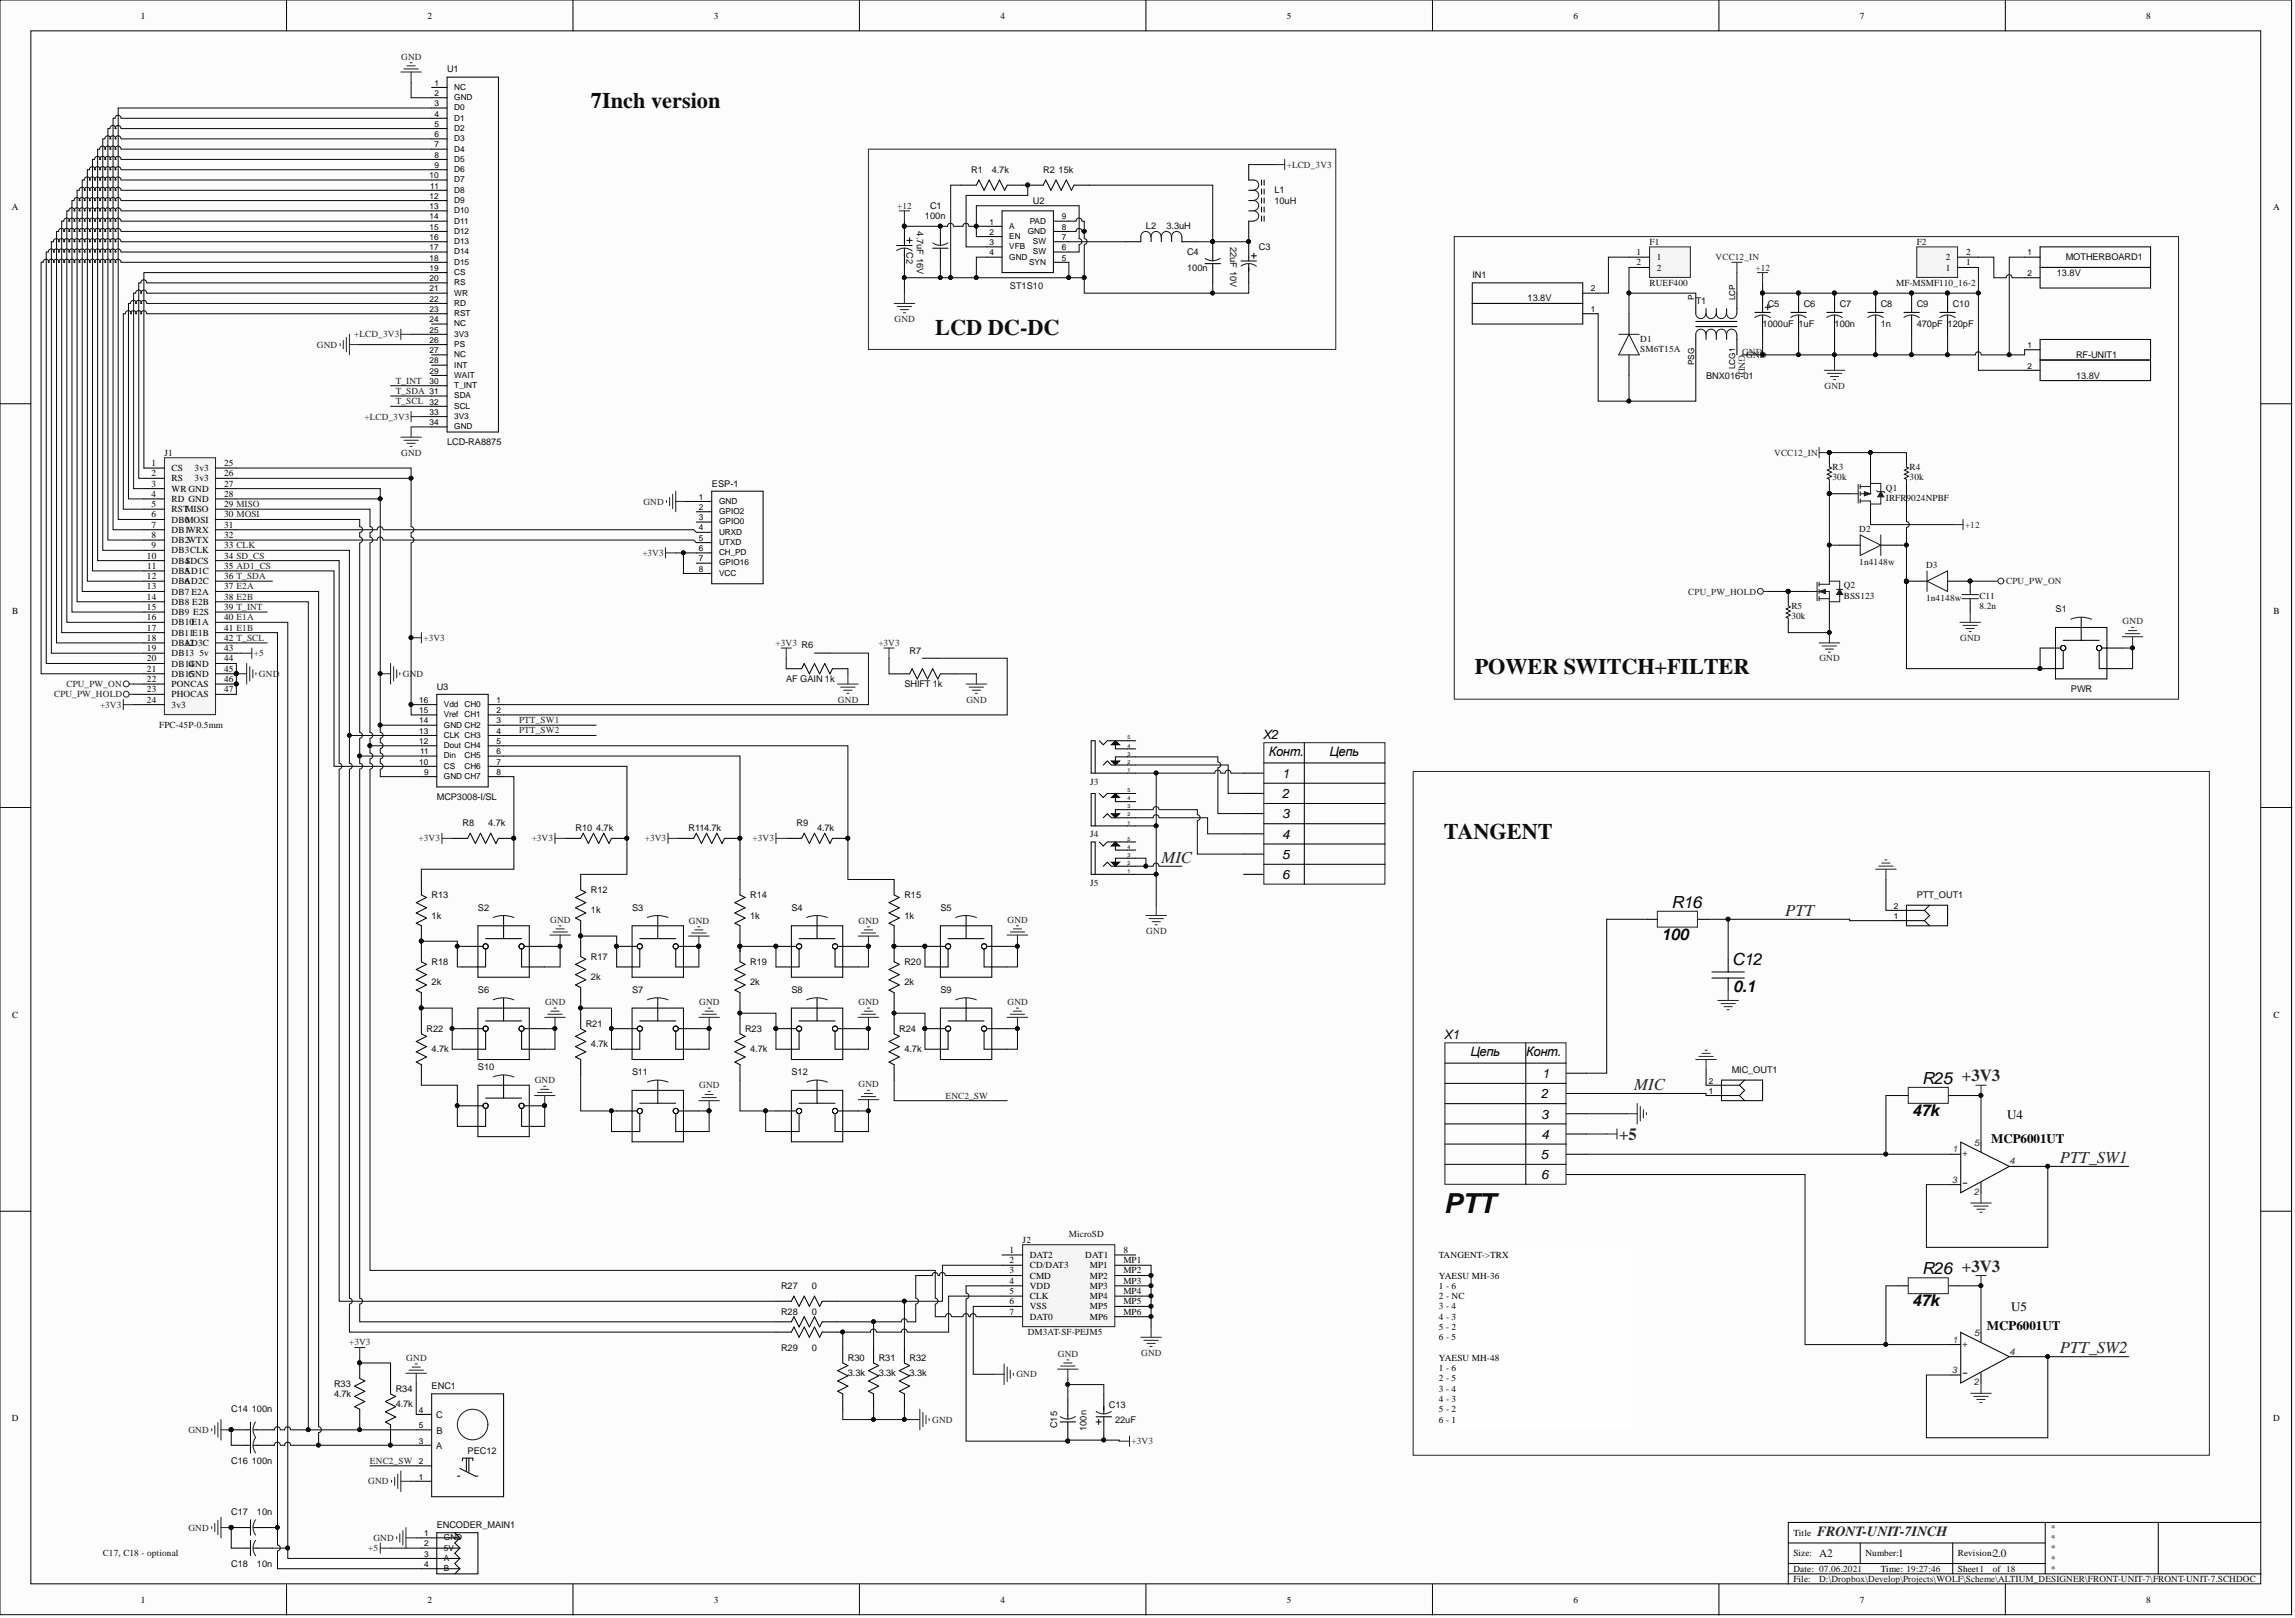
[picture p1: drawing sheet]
<svg xmlns="http://www.w3.org/2000/svg" width="566mm" height="399mm" viewBox="0 0 566 399" stroke-linecap="round" stroke-linejoin="round" font-family="sans-serif">
<defs><g id="words">
<text font-size="6.8" x="356.3" y="299.1">PTT</text>
<g font-size="5.5" fill="#0e0e0e">
<text x="145.8" y="26.7">7Inch version</text>
<text x="230.7" y="82.5">LCD DC-DC</text>
<text x="363.9" y="166.2">POWER SWITCH+FILTER</text>
<text x="356.3" y="206.8">TANGENT</text>
</g>
<g font-size="4.1" fill="#262626">
<text x="286.5" y="212.7">MIC</text>
<text x="440.4" y="225.8">PTT</text>
<text x="403.2" y="268.8">MIC</text>
<text x="399.4" y="281.1">+5</text>
<text x="508.2" y="286.7">PTT_SW1</text>
<text x="508.2" y="333.7">PTT_SW2</text>
</g>
<g font-size="4.1">
<text x="412.4" y="223.9">R16</text>
<text x="427.4" y="237.9">C12</text>
<text x="474.3" y="267.3">R25 +3V3</text>
<text x="474.3" y="314.3">R26 +3V3</text>
</g>
<g font-size="4.1" fill="#0e0e0e">
<text x="484.2" y="292.7">-</text>
<text x="484.2" y="339.7">-</text>
</g>
<g font-size="4">
<text x="409.9" y="231.8">100</text>
<text x="427.6" y="244.7">0.1</text>
<text x="471.8" y="275.2">47k</text>
<text x="471.8" y="322.2">47k</text>
</g>
<text font-size="3.5" fill="#262626" x="448.3" y="378.7">FRONT-UNIT-7INCH</text>
<g font-size="3.2">
<text x="311.6" y="182.3">X2</text>
<text x="313" y="186.3">Конт.</text>
<text x="316.3" y="191.8">1</text>
<text x="328" y="186.3">Цепь</text>
<text x="316.3" y="196.8">2</text>
<text x="316.3" y="201.8">3</text>
<text x="316.3" y="206.8">4</text>
<text x="316.3" y="211.8">5</text>
<text x="316.3" y="216.8">6</text>
<text x="356.2" y="256.3">X1</text>
<text x="362.8" y="260.3">Цепь</text>
<text x="376.6" y="260.3">Конт.</text>
<text x="380.5" y="265.8">1</text>
<text x="380.2" y="270.8">2</text>
<text x="380.2" y="275.8">3</text>
<text x="495.2" y="276">U4</text>
<text x="380.3" y="280.8">4</text>
<text x="491.2" y="281.9">MCP6001UT</text>
<text x="380.1" y="285.8">5</text>
<text x="380.2" y="290.8">6</text>
<text x="496.2" y="323.2">U5</text>
<text x="490.2" y="327.9">MCP6001UT</text>
</g>
<g font-size="2.8" fill="#0e0e0e">
<text x="448.8" y="384">A2</text>
<text x="468.3" y="384">1</text>
<text x="491.7" y="384">2.0</text>
</g>
<g font-size="2.3">
<text x="34.7" y="4.6">1</text>
<text x="105.5" y="4.6">2</text>
<text x="176.1" y="4.6">3</text>
<text x="246.8" y="4.6">4</text>
<text x="317.5" y="4.6">5</text>
<text x="388.2" y="4.6">6</text>
<text x="458.9" y="4.6">7</text>
<text x="529.5" y="4.6">8</text>
<text x="3" y="51.8">A</text>
<text x="560.8" y="51.8">A</text>
<text x="403.8" y="62.9">1</text>
<text x="403.8" y="65.4">2</text>
<text x="408.7" y="64.2">1</text>
<text x="480.1" y="64.2">2</text>
<text x="485.1" y="65.4">1</text>
<text x="485.1" y="62.9">2</text>
<text x="408.7" y="66.7">2</text>
<text x="480.1" y="66.7">1</text>
<text x="37.4" y="114.9">1</text>
<text x="37.4" y="117.4">2</text>
<text x="37.4" y="120">3</text>
<text x="42.3" y="116.2">CS</text>
<text x="42.3" y="118.7">RS</text>
<text x="48" y="116.2">3v3</text>
<text x="48" y="118.7">3v3</text>
<text x="55.3" y="114.9">25</text>
<text x="55.3" y="117.4">26</text>
<text x="55.3" y="120">27</text>
<text x="37.4" y="122.5">4</text>
<text x="37.4" y="125.1">5</text>
<text x="42.3" y="121.3">WR GND</text>
<text x="42.3" y="123.8">RD GND</text>
<text x="55.3" y="122.5">28</text>
<text x="55.3" y="125.1">29 MISO</text>
<text x="37.4" y="127.6">6</text>
<text x="37.4" y="130.1">7</text>
<text x="42.3" y="126.3">RSTMISO</text>
<text x="42.3" y="128.9">DB0MOSI</text>
<text x="42.3" y="131.4">DB1WRX</text>
<text x="55.3" y="127.6">30 MOSI</text>
<text x="55.3" y="130.1">31</text>
<text x="36.3" y="137.7">10</text>
<text x="37.4" y="132.7">8</text>
<text x="37.4" y="135.2">9</text>
<text x="42.3" y="133.9">DB2WTX</text>
<text x="42.3" y="136.5">DB3CLK</text>
<text x="55.3" y="132.7">32</text>
<text x="55.3" y="135.2">33 CLK</text>
<text x="55.3" y="137.7">34 SD_CS</text>
<text x="36.3" y="142.8">12</text>
<text x="36.3" y="140.3">11</text>
<text x="42.3" y="139">DB4SDCS</text>
<text x="42.3" y="141.5">DB5</text>
<text x="45.5" y="141.5">AD1C</text>
<text x="55.3" y="140.3">35 AD1_CS</text>
<text x="55.3" y="142.8">36 T_SDA</text>
<text x="36.3" y="145.3">13</text>
<text x="36.3" y="147.9">14</text>
<text x="42.3" y="144.1">DB6</text>
<text x="42.3" y="146.6">DB7 E2A</text>
<text x="42.3" y="149.2">DB8 E2B</text>
<text x="45.5" y="144.1">AD2C</text>
<text x="55.3" y="145.3">37 E2A</text>
<text x="55.3" y="147.9">38 E2B</text>
<text x="3" y="151.4">B</text>
<text x="36.3" y="150.4">15</text>
<text x="36.3" y="153">16</text>
<text x="36.3" y="155.5">17</text>
<text x="42.3" y="151.7">DB9 E2S</text>
<text x="42.3" y="154.2">DB10E1A</text>
<text x="55.3" y="150.4">39 T_INT</text>
<text x="55.3" y="153">40 E1A</text>
<text x="55.3" y="155.5">41 E1B</text>
<text x="560.9" y="151.4">B</text>
<text x="36.3" y="158">18</text>
<text x="36.3" y="160.6">19</text>
<text x="42.3" y="156.8">DB11E1B</text>
<text x="42.3" y="159.3">DB12</text>
<text x="42.3" y="161.8">DB13</text>
<text x="45.5" y="159.3">AD3C</text>
<text x="49.2" y="161.8">5v</text>
<text x="55.3" y="158">42 T_SCL</text>
<text x="55.3" y="160.6">43</text>
<text x="36.3" y="163.1">20</text>
<text x="36.3" y="165.6">21</text>
<text x="42.3" y="164.4">DB1GND</text>
<text x="42.3" y="166.9">DB1GND</text>
<text x="46.7" y="164.4">4</text>
<text x="46.7" y="166.9">5</text>
<text x="55.3" y="163.1">44</text>
<text x="55.3" y="165.6">45</text>
<text x="36.3" y="168.2">22</text>
<text x="36.3" y="170.7">23</text>
<text x="36.3" y="173.3">24</text>
<text x="42.3" y="169.4">PONCAS</text>
<text x="42.3" y="172">PHOCAS</text>
<text x="55.3" y="168.2">46</text>
<text x="55.3" y="170.7">47</text>
<text x="42.3" y="174.5">3v3</text>
<text x="3" y="251">C</text>
<text x="560.9" y="251">C</text>
<text x="249.1" y="309">1</text>
<text x="249.1" y="311.5">2</text>
<text x="254.1" y="310.2">DAT2</text>
<text x="267.8" y="310.2">DAT1</text>
<text x="277.1" y="309">8</text>
<text x="277.1" y="311.5">MP1</text>
<text x="355" y="310.2">TANGENT-&gt;TRX</text>
<text x="249.1" y="314">3</text>
<text x="249.1" y="316.6">4</text>
<text x="254.1" y="312.8">CD/DAT3</text>
<text x="254.1" y="315.3">CMD</text>
<text x="254.1" y="317.8">VDD</text>
<text x="268.9" y="312.8">MP1</text>
<text x="268.9" y="315.3">MP2</text>
<text x="268.9" y="317.8">MP3</text>
<text x="277.1" y="314">MP2</text>
<text x="277.1" y="316.6">MP3</text>
<text x="355" y="315.3">YAESU MH-36</text>
<text x="355" y="317.8">1 - 6</text>
<text x="249.1" y="319.1">5</text>
<text x="249.1" y="321.6">6</text>
<text x="254.1" y="320.4">CLK</text>
<text x="254.1" y="322.9">VSS</text>
<text x="268.9" y="320.4">MP4</text>
<text x="268.9" y="322.9">MP5</text>
<text x="277.1" y="319.1">MP4</text>
<text x="277.1" y="321.6">MP5</text>
<text x="355" y="320.4">2 - NC</text>
<text x="355" y="322.9">3 - 4</text>
<text x="249.1" y="324.2">7</text>
<text x="254.1" y="325.5">DAT0</text>
<text x="268.9" y="325.5">MP6</text>
<text x="277.1" y="324.2">MP6</text>
<text x="355" y="325.5">4 - 3</text>
<text x="355" y="328">5 - 2</text>
<text x="355" y="330.5">6 - 5</text>
<text x="355" y="335.6">YAESU MH-48</text>
<text x="355" y="338.1">1 - 6</text>
<text x="355" y="340.7">2 - 5</text>
<text x="355" y="343.2">3 - 4</text>
<text x="355" y="345.7">4 - 3</text>
<text x="3" y="350.5">D</text>
<text x="355" y="348.3">5 - 2</text>
<text x="355" y="350.8">6 - 1</text>
<text x="560.8" y="350.5">D</text>
<text x="442.5" y="378.7">Title</text>
<text x="442.5" y="383.8">Size:</text>
<text x="460.2" y="383.8">Number:</text>
<text x="483" y="383.8">Revision:</text>
<text x="442.5" y="387.6">Date: 07.06.2021</text>
<text x="464" y="387.6">Time: 19:27:46</text>
<text x="483" y="387.6">Sheet1</text>
<text x="491.7" y="387.6">of 18</text>
<text x="34.7" y="395.2">1</text>
<text x="105.5" y="395.2">2</text>
<text x="176.1" y="395.2">3</text>
<text x="246.8" y="395.2">4</text>
<text x="317.5" y="395.2">5</text>
<text x="388.2" y="395.2">6</text>
<text x="442.5" y="390.1">File:</text>
<text x="458.9" y="395.2">7</text>
<text x="529.5" y="395.2">8</text>
</g>
<g font-size="2.3" fill="#262626">
<text x="99" y="14.7">GND</text>
<text x="317.5" y="41.3">+LCD_3V3</text>
<text x="221.4" y="51.5">+12</text>
<text x="423.3" y="64.2">VCC12_IN</text>
<text x="433.1" y="66.7">+12</text>
<text x="87.4" y="83.2">+LCD_3V3</text>
<text x="220.7" y="79.4">GND</text>
<text x="78.2" y="85.7">GND</text>
<text x="429" y="87.5" transform="rotate(90 429 87.5)">GND</text>
<text x="429.8" y="87.5">GND</text>
<text x="430.8" y="88.3">GND</text>
<text x="97.6" y="94.6">T_INT</text>
<text x="450.2" y="95.9">GND</text>
<text x="97.6" y="99.7">T_SCL</text>
<text x="97.6" y="97.2">T_SDA</text>
<text x="89.9" y="103.5">+LCD_3V3</text>
<text x="99" y="112.4">GND</text>
<text x="437.7" y="112.4">VCC12_IN</text>
<text x="158.7" y="124.5">GND</text>
<text x="484.8" y="130.1">+12</text>
<text x="158.5" y="137.1">+3V3</text>
<text x="416.5" y="146.6">CPU_PW_HOLD</text>
<text x="495" y="144.1">CPU_PW_ON</text>
<text x="523.7" y="154">GND</text>
<text x="62.6" y="161.8">+5</text>
<text x="104.5" y="158">+3V3</text>
<text x="191.4" y="159.3">+3V3</text>
<text x="216.7" y="159.3">+3V3</text>
<text x="483.6" y="158">GND</text>
<text x="63.9" y="166.9">GND</text>
<text x="99.4" y="166.9">GND</text>
<text x="448.9" y="163.1">GND</text>
<text x="13.4" y="172">CPU_PW_HOLD</text>
<text x="16.4" y="169.4">CPU_PW_ON</text>
<text x="206.7" y="173.3">GND</text>
<text x="238.4" y="173.3">GND</text>
<text x="24.7" y="174.5">+3V3</text>
<text x="128" y="178.3">PTT_SW1</text>
<text x="128" y="180.9">PTT_SW2</text>
<text x="103.3" y="207.5">+3V3</text>
<text x="131.2" y="207.5">+3V3</text>
<text x="159.1" y="207.5">+3V3</text>
<text x="185.7" y="207.5">+3V3</text>
<text x="135.7" y="227.5">GND</text>
<text x="170" y="227.8">GND</text>
<text x="211.8" y="227.8">GND</text>
<text x="248.6" y="227.5">GND</text>
<text x="282.8" y="230.3">GND</text>
<text x="134.5" y="247.8">GND</text>
<text x="172.5" y="247.8">GND</text>
<text x="211.8" y="247.8">GND</text>
<text x="248.6" y="247.8">GND</text>
<text x="131.9" y="267.1">GND</text>
<text x="172.5" y="268.4">GND</text>
<text x="211.8" y="268.1">GND</text>
<text x="233.3" y="270.9">ENC2_SW</text>
<text x="86.1" y="331.8">+3V3</text>
<text x="100.2" y="335.6">GND</text>
<text x="261" y="334.6">GND</text>
<text x="281.5" y="334.3">GND</text>
<text x="250.8" y="339.7">GND</text>
<text x="46.5" y="353.4">GND</text>
<text x="230" y="350.8">GND</text>
<text x="279.2" y="356.1">+3V3</text>
<text x="91.3" y="361">ENC2_SW</text>
<text x="90.9" y="366">GND</text>
<text x="46.5" y="377.5">GND</text>
<text x="90.9" y="382.5">+5</text>
<text x="92.1" y="380">GND</text>
</g>
<g font-size="2.3" fill="#0e0e0e">
<text x="110.3" y="17.8">U1</text>
<text x="239.6" y="42.6">R1</text>
<text x="244.7" y="42.6">4.7k</text>
<text x="257.4" y="42.6">R2</text>
<text x="261.2" y="42.6">15k</text>
<text x="314.4" y="47.7">L1</text>
<text x="229.5" y="51.5">C1</text>
<text x="254.8" y="50.2">U2</text>
<text x="314.4" y="50.2">10uH</text>
<text x="226.2" y="57.1" transform="rotate(90 226.2 57.1)">4.7uF 16V</text>
<text x="228.2" y="54">100n</text>
<text x="282.7" y="56.6">L2</text>
<text x="287.8" y="56.6">3.3uH</text>
<text x="223.6" y="62.1" transform="rotate(90 223.6 62.1)">C2</text>
<text x="292.9" y="62.9">C4</text>
<text x="303.5" y="60.9" transform="rotate(90 303.5 60.9)">22uF 10V</text>
<text x="310.6" y="61.6">C3</text>
<text x="407" y="60.4">F1</text>
<text x="472.9" y="60.4">F2</text>
<text x="509.7" y="64.2">MOTHERBOARD1</text>
<text x="249.2" y="71.2">ST1S10</text>
<text x="292.9" y="66.7">100n</text>
<text x="363.3" y="68.6">IN1</text>
<text x="407" y="70.5">RUEF400</text>
<text x="467.8" y="70.5">MF-MSMF110_16-2</text>
<text x="507.5" y="68">13.8V</text>
<text x="376.9" y="74.3">13.8V</text>
<text x="418.4" y="74.9">T1</text>
<text x="436.1" y="75.6">C5</text>
<text x="445" y="75.6">C6</text>
<text x="453.9" y="75.6">C7</text>
<text x="464" y="75.6">C8</text>
<text x="472.9" y="75.6">C9</text>
<text x="481.8" y="75.6">C10</text>
<text x="434.9" y="80.7">1000uF 1uF</text>
<text x="452.6" y="80.7">100n</text>
<text x="464" y="80.7">1n</text>
<text x="472.9" y="80.7">470pF</text>
<text x="480.5" y="80.7">120pF</text>
<text x="404.7" y="84.2">D1</text>
<text x="404.7" y="86.8">SM6T15A</text>
<text x="512.2" y="88.3">RF-UNIT1</text>
<text x="420.9" y="93.3">BNX016-01</text>
<text x="512.2" y="93.3">13.8V</text>
<text x="40.6" y="112.4">J1</text>
<text x="110.3" y="109.8">LCD-RA8875</text>
<text x="175.6" y="120">ESP-1</text>
<text x="452.1" y="115.9">R3</text>
<text x="452.1" y="118.5">30k</text>
<text x="471.1" y="115.9">R4</text>
<text x="471.1" y="118.5">30k</text>
<text x="465.3" y="121">Q1</text>
<text x="465.3" y="123.5">IRFR9024NPBF</text>
<text x="458.7" y="131.1">D2</text>
<text x="458.7" y="139.3">1n4148w</text>
<text x="475.2" y="140">D3</text>
<text x="454.9" y="145.1">Q2</text>
<text x="454.9" y="147.6">BSS123</text>
<text x="475.2" y="148.1">1n4148w</text>
<text x="488.4" y="147.6">C11</text>
<text x="442" y="150.2">R5</text>
<text x="442" y="152.7">30k</text>
<text x="488.4" y="150.2">8.2n</text>
<text x="507.1" y="151">S1</text>
<text x="197.8" y="159.9">R6</text>
<text x="224.4" y="161.2">R7</text>
<text x="107.8" y="170">U3</text>
<text x="194" y="168.2">AF GAIN 1k</text>
<text x="223.1" y="169.4">SHIFT 1k</text>
<text x="510.9" y="170.7">PWR</text>
<text x="39.3" y="179.6">FPC-45P-0.5mm</text>
<text x="107.8" y="197.4">MCP3008-I/SL</text>
<text x="268.9" y="193.5">J3</text>
<text x="114.1" y="203.7">R8</text>
<text x="120.4" y="203.7">4.7k</text>
<text x="196.5" y="203.7">R9</text>
<text x="142" y="205">R10</text>
<text x="147.1" y="205">4.7k</text>
<text x="169.9" y="205">R114.7k</text>
<text x="201.6" y="205">4.7k</text>
<text x="268.9" y="206.5">J4</text>
<text x="106.5" y="221.4">R13</text>
<text x="145.8" y="220.2">R12</text>
<text x="185.1" y="221.4">R14</text>
<text x="223.1" y="221.4">R15</text>
<text x="268.9" y="218.4">J5</text>
<text x="472.9" y="221.4">PTT_OUT1</text>
<text x="106.5" y="226.5">1k</text>
<text x="117.9" y="224.6">S2</text>
<text x="145.8" y="225.3">1k</text>
<text x="155.9" y="224.6">S3</text>
<text x="185.1" y="226.5">1k</text>
<text x="195.2" y="224.6">S4</text>
<text x="223.1" y="226.5">1k</text>
<text x="232" y="224.6">S5</text>
<text x="106.5" y="237.9">R18</text>
<text x="145.8" y="236.7">R17</text>
<text x="185.1" y="237.9">R19</text>
<text x="223.1" y="237.9">R20</text>
<text x="106.5" y="243">2k</text>
<text x="117.9" y="244.9">S6</text>
<text x="145.8" y="241.7">2k</text>
<text x="155.9" y="244.9">S7</text>
<text x="185.1" y="243">2k</text>
<text x="195.2" y="244.9">S8</text>
<text x="223.1" y="243">2k</text>
<text x="232" y="244.9">S9</text>
<text x="105.2" y="254.4">R22</text>
<text x="144.5" y="253.2">R21</text>
<text x="183.8" y="254.4">R23</text>
<text x="221.9" y="254.4">R24</text>
<text x="106.5" y="259.5">4.7k</text>
<text x="117.9" y="263.9">S10</text>
<text x="145.8" y="258.2">4.7k</text>
<text x="185.1" y="259.5">4.7k</text>
<text x="223.1" y="259.5">4.7k</text>
<text x="155.9" y="265.2">S11</text>
<text x="195.2" y="265.2">S12</text>
<text x="427.3" y="264.6">MIC_OUT1</text>
<text x="484.2" y="285.1">+</text>
<text x="263.7" y="305.2">MicroSD</text>
<text x="252.3" y="306.4">J2</text>
<text x="192.7" y="317.8">R27</text>
<text x="200.3" y="317.8">0</text>
<text x="192.7" y="324.2">R28</text>
<text x="200.3" y="324.2">0</text>
<text x="253.6" y="329.3">DM3AT-SF-PEJM5</text>
<text x="192.7" y="333.1">R29</text>
<text x="200.3" y="333.1">0</text>
<text x="209.2" y="335.6">R30</text>
<text x="216.8" y="335.6">R31</text>
<text x="224.4" y="335.6">R32</text>
<text x="484.2" y="332">+</text>
<text x="82.4" y="341.9">R33</text>
<text x="209.2" y="339.4">3.3k</text>
<text x="216.8" y="339.4">3.3k</text>
<text x="224.4" y="339.4">3.3k</text>
<text x="82.4" y="344.5">4.7k</text>
<text x="97.6" y="347">4.7k</text>
<text x="97.6" y="343.2">R34</text>
<text x="106.5" y="342.5">ENC1</text>
<text x="273.6" y="347.3">C13</text>
<text x="57.1" y="348.3">C14</text>
<text x="62.1" y="348.3">100n</text>
<text x="107.6" y="349.7">C</text>
<text x="107.7" y="353.5">B</text>
<text x="260.8" y="352.3" transform="rotate(-90 260.8 352.3)">C15</text>
<text x="268" y="352.8" transform="rotate(-90 268 352.8)">100n</text>
<text x="275.1" y="350.8">22uF</text>
<text x="107.6" y="357.3">A</text>
<text x="115.4" y="358.4">PEC12</text>
<text x="57.1" y="361">C16</text>
<text x="62.1" y="361">100n</text>
<text x="57.1" y="373.6">C17</text>
<text x="63.4" y="373.6">10n</text>
<text x="107.8" y="376.8">ENCODER_MAIN1</text>
<text x="505.9" y="377.5">*</text>
<text x="25.4" y="383.8">С17, C18 - optional</text>
<text x="505.9" y="380">*</text>
<text x="505.9" y="382.5">*</text>
<text x="57.1" y="386.3">C18</text>
<text x="63.4" y="386.3">10n</text>
<text x="505.9" y="385.1">*</text>
<text x="505.9" y="387.6">*</text>
<text x="448.8" y="390.1">D:\Dropbox\Develop\Projects\WOLF\Scheme\ALTIUM_DESIGNER\FRONT-UNIT-7\FRONT-UNIT-7.SCHDOC</text>
</g>
<g font-size="2.3" fill="#2e2e2e">
<text x="481.7" y="284.1">1</text>
<text x="487" y="282.6">5</text>
<text x="495.7" y="287.1">4</text>
<text x="481.6" y="291.6">3</text>
<text x="487" y="294.7">2</text>
<text x="487" y="329.6">5</text>
<text x="481.7" y="331.1">1</text>
<text x="495.7" y="334.1">4</text>
<text x="481.6" y="338.6">3</text>
<text x="487" y="341.6">2</text>
</g>
<g font-size="2">
<text x="107.2" y="23.7">2</text>
<text x="107.2" y="21.1">1</text>
<text x="112.1" y="22.2">NC</text>
<text x="107.2" y="28.7">4</text>
<text x="107.2" y="26.2">3</text>
<text x="112.1" y="29.8">D1</text>
<text x="112.1" y="27.2">D0</text>
<text x="112.1" y="24.7">GND</text>
<text x="107.2" y="33.8">6</text>
<text x="107.2" y="31.3">5</text>
<text x="112.1" y="34.8">D3</text>
<text x="112.1" y="32.3">D2</text>
<text x="107.2" y="41.4">9</text>
<text x="107.2" y="38.9">8</text>
<text x="107.2" y="36.4">7</text>
<text x="112.1" y="39.9">D5</text>
<text x="112.1" y="37.4">D4</text>
<text x="106" y="44">10</text>
<text x="106.2" y="46.5">11</text>
<text x="112.1" y="47.5">D8</text>
<text x="112.1" y="45">D7</text>
<text x="112.1" y="42.4">D6</text>
<text x="106" y="51.6">13</text>
<text x="106" y="49">12</text>
<text x="112.1" y="52.6">D10</text>
<text x="112.1" y="50.1">D9</text>
<text x="106" y="59.2">16</text>
<text x="106" y="56.7">15</text>
<text x="106" y="54.1">14</text>
<text x="112.1" y="57.7">D12</text>
<text x="112.1" y="55.1">D11</text>
<text x="244.1" y="57.9">2</text>
<text x="244.1" y="55.4">1</text>
<text x="249" y="58.9">EN</text>
<text x="249" y="56.4">A</text>
<text x="253.6" y="57.7">GND</text>
<text x="254.1" y="55.1">PAD</text>
<text x="261.9" y="54.1">9</text>
<text x="261.9" y="56.7">8</text>
<text x="261.9" y="59.2">7</text>
<text x="106" y="64.3">18</text>
<text x="106" y="61.7">17</text>
<text x="112.1" y="65.3">D15</text>
<text x="112.1" y="62.7">D14</text>
<text x="112.1" y="60.2">D13</text>
<text x="244.1" y="63">4</text>
<text x="244.1" y="60.5">3</text>
<text x="249" y="64">GND</text>
<text x="249" y="61.5">VFB</text>
<text x="253.9" y="65.3">SYN</text>
<text x="254.8" y="60.2">SW</text>
<text x="254.8" y="62.7">SW</text>
<text x="261.9" y="61.7">6</text>
<text x="261.9" y="64.3">5</text>
<text x="500.2" y="63">1</text>
<text x="106" y="71.9">21</text>
<text x="106" y="69.3">20</text>
<text x="106" y="66.8">19</text>
<text x="112.1" y="70.3">RS</text>
<text x="112.1" y="67.8">CS</text>
<text x="392.5" y="71.9">2</text>
<text x="500.2" y="68.1">2</text>
<text x="106" y="76.9">23</text>
<text x="106" y="74.4">22</text>
<text x="112.1" y="78">RST</text>
<text x="112.1" y="75.4">RD</text>
<text x="112.1" y="72.9">WR</text>
<text x="392.5" y="76.9">1</text>
<text x="418" y="74.1" transform="rotate(-90 418 74.1)">P</text>
<text x="428.1" y="74.1" transform="rotate(-90 428.1 74.1)">LCP</text>
<text x="106" y="82">25</text>
<text x="106" y="79.5">24</text>
<text x="112.1" y="83">3V3</text>
<text x="112.1" y="80.5">NC</text>
<text x="106" y="89.6">28</text>
<text x="106" y="87.1">27</text>
<text x="106" y="84.6">26</text>
<text x="112.1" y="88.1">NC</text>
<text x="112.1" y="85.6">PS</text>
<text x="500.2" y="85.8">1</text>
<text x="106" y="94.7">30</text>
<text x="106" y="92.2">29</text>
<text x="112.1" y="95.7">T_INT</text>
<text x="112.1" y="93.2">WAIT</text>
<text x="112.1" y="90.6">INT</text>
<text x="418" y="90" transform="rotate(-90 418 90)">PSG</text>
<text x="428.1" y="91.1" transform="rotate(-90 428.1 91.1)">LCG1</text>
<text x="500.2" y="90.9">2</text>
<text x="106" y="99.8">32</text>
<text x="106" y="97.2">31</text>
<text x="112.1" y="100.8">SCL</text>
<text x="112.1" y="98.3">SDA</text>
<text x="106" y="104.8">34</text>
<text x="106" y="102.3">33</text>
<text x="112.1" y="105.9">GND</text>
<text x="112.1" y="103.3">3V3</text>
<text x="172.4" y="125.7">2</text>
<text x="172.4" y="123.2">1</text>
<text x="177.4" y="124.2">GND</text>
<text x="172.4" y="130.8">4</text>
<text x="172.4" y="128.3">3</text>
<text x="177.4" y="131.8">URXD</text>
<text x="177.4" y="129.3">GPIO0</text>
<text x="177.4" y="126.7">GPIO2</text>
<text x="172.4" y="135.9">6</text>
<text x="172.4" y="133.3">5</text>
<text x="177.4" y="136.9">CH_PD</text>
<text x="177.4" y="134.4">UTXD</text>
<text x="172.4" y="141">8</text>
<text x="172.4" y="138.4">7</text>
<text x="177.4" y="142">VCC</text>
<text x="177.4" y="139.4">GPIO16</text>
<text x="103.5" y="173.3">16</text>
<text x="122.5" y="173.3">1</text>
<text x="103.5" y="175.9">15</text>
<text x="103.5" y="178.4">14</text>
<text x="109.5" y="174.4">Vdd</text>
<text x="109.5" y="176.9">Vref</text>
<text x="109.5" y="179.4">GND CH2</text>
<text x="114.6" y="176.9">CH1</text>
<text x="114.6" y="174.4">CH0</text>
<text x="122.5" y="178.4">3</text>
<text x="122.5" y="175.9">2</text>
<text x="103.5" y="180.9">13</text>
<text x="103.5" y="183.5">12</text>
<text x="109.5" y="182">CLK CH3</text>
<text x="109.5" y="184.5">Dout CH4</text>
<text x="122.5" y="183.5">5</text>
<text x="122.5" y="180.9">4</text>
<text x="103.5" y="188.6">10</text>
<text x="103.6" y="186">11</text>
<text x="104.6" y="191.1">9</text>
<text x="109.5" y="187">Din</text>
<text x="109.5" y="189.6">CS</text>
<text x="114.6" y="189.6">CH6</text>
<text x="114.6" y="187">CH5</text>
<text x="122.5" y="191.1">8</text>
<text x="122.5" y="188.6">7</text>
<text x="122.5" y="186">6</text>
<text x="109.5" y="192.1">GND CH7</text>
<text x="467.2" y="224.1">2</text>
<text x="467.2" y="226.6">1</text>
<text x="421.6" y="267.2">2</text>
<text x="421.6" y="269.7">1</text>
<text x="103.4" y="348.4">4</text>
<text x="103.4" y="352.2">5</text>
<text x="103.4" y="356">3</text>
<text x="103.4" y="361">2</text>
<text x="103.4" y="364.9">1</text>
<text x="104.6" y="383.9">3</text>
<text x="104.6" y="381.3">2</text>
<text x="104.6" y="378.8">1</text>
<text x="109.5" y="382.4">5V</text>
<text x="109.5" y="379.8">GND</text>
<text x="104.6" y="386.4">4</text>
<text x="109.5" y="387.4">B</text>
<text x="109.5" y="384.9">A</text>
</g>
<g font-size="1.3">
<text x="278.2" y="182.3">5</text>
<text x="278.2" y="184.3">4</text>
<text x="278.2" y="186.3">3</text>
<text x="278.2" y="188.3">2</text>
<text x="278.2" y="190.3">1</text>
<text x="278.2" y="195.3">5</text>
<text x="278.2" y="197.4">4</text>
<text x="278.2" y="199.3">3</text>
<text x="278.2" y="201.3">2</text>
<text x="278.2" y="203.3">1</text>
<text x="278.2" y="207.3">5</text>
<text x="278.2" y="209.3">4</text>
<text x="278.2" y="211.3">3</text>
<text x="278.2" y="213.3">2</text>
<text x="278.2" y="215.3">1</text>
</g>
</g></defs>
<g fill="#fcfcfc" stroke="#000" stroke-width=".25">
<path d="M0 0h565.4v398.2h-565.4z"/>
<path d="M7.6 7.6h550.2v383h-550.2z"/>
</g>
<g fill="none" stroke="#000" stroke-width=".25">
<path d="M70.7 0v7.6M141.4 0v7.6M212 0v7.6M282.7 0v7.6M353.4 0v7.6M424.1 0v7.6M494.7 0v7.6M363.2 69.8h27.3v10.1h-27.3zM363.2 74.8h27.3M390.5 77.4h3.8M390.5 72.3h3.8M418.4 72.3v5.1"/>
<path d="M418.4 79.3h10.1M420.9 76.1v1.3M423.4 76.1v1.3M426 76.1v1.3M428.5 72.3v5.1M433 77h3.8M434.9 72.3v4.7M434.9 77.7v4.7M435.5 75.8h1.3M436.1 75.1v1.3M441.8 77h3.8M443.7 72.3v4.7"/>
<path d="M443.7 77.7v4.7M450.7 77h3.8M452.6 72.3v4.7M452.6 77.7v4.7M460.8 77h3.9M462.7 72.3v4.7M462.7 77.7v4.7M469.7 77h3.8M471.6 72.3v4.7M471.6 77.7v4.7M478.6 77h3.8M480.5 72.3v4.7"/>
<path d="M480.5 77.7v4.7M499.5 63.4h3.8M499.5 68.5h3.8M503.3 60.9h27.3v10.1h-27.3zM503.3 66h27.3M0 99.6h7.6M418.4 82.4v5.1M418.4 80.5h10.1M420.9 82.4v1.3M423.4 82.4v1.3M426 82.4v1.3M428.5 82.4v5.1"/>
<path d="M499.5 86.2h3.8M499.5 91.3h3.8M503.3 83.7h27.3v10.2h-27.3zM503.3 88.8h27.3M557.8 99.6h7.6M461.5 114.1v5.1M171.8 138.9h3.8M171.8 136.3h3.8M171.8 133.8h3.8M171.8 131.3h3.8M171.8 128.7h3.8M171.8 126.2h3.8"/>
<path d="M171.8 123.7h3.8M175.6 121.1h12.7v22.9h-12.7zM451.3 121.8h5.1M461.5 124.3v5.1M171.8 141.4h3.8M104 173.8h3.8M104 176.3h3.8M104 178.8h3.8M107.8 171.2h12.6v22.9h-12.6zM120.4 173.8h3.8M120.4 176.3h3.8M120.4 178.8h3.8"/>
<path d="M194 164.9h3.8l.6-1.3 1.3 2.6 1.2-2.6 1.3 2.6 1.3-2.6 1.3 2.6 .6-1.3h3.8M200.9 161.1h3.9M220.6 166.2h3.8l.6-1.3 1.3 2.5 1.3-2.5 1.2 2.5 1.3-2.5 1.3 2.5 .6-1.2h3.8M227.6 162.3h3.8M0 199.1h7.6M104 181.4h3.8M104 183.9h3.8M104 186.4h3.8M104 189h3.8M104 191.5h3.8M120.4 181.4h3.8M120.4 183.9h3.8"/>
<path d="M120.4 186.4h3.8M120.4 189h3.8M120.4 191.5h3.8M557.8 199.1h7.6M111.6 206.7h3.8l.6-1.2 1.3 2.5 1.2-2.5 1.3 2.5 1.3-2.5 1.2 2.5 .7-1.3h3.8M139.5 206.7h3.8l.6-1.2 1.3 2.5 1.2-2.5 1.3 2.5 1.3-2.5 1.2 2.5 .7-1.3h3.8M167.4 206.7h3.8l.6-1.2 1.3 2.5 1.2-2.5 1.3 2.5 1.3-2.5 1.2 2.5 .7-1.3h3.8M194 206.7h3.8l.6-1.2 1.3 2.5 1.2-2.5 1.3 2.5 1.3-2.5 1.3 2.5 .6-1.3h3.8M114.1 233.4h5.1M117.9 228.3h12.7v12.7h-12.7zM119.8 234v4.4h-5.7M119.8 231.5h8.9"/>
<path d="M124.2 225.8v5.7M128.7 234v4.4h5.7M129.3 233.4h5.1M152.1 233.4h5.1M155.9 228.3h12.7v12.7h-12.7zM157.8 234v4.4h-5.7M157.8 231.5h8.9M162.3 225.8v5.7M166.7 234v4.4h5.7M167.4 233.4h5M191.4 233.4h5.1M195.2 228.3h12.7v12.7h-12.7z"/>
<path d="M197.1 234v4.4h-5.7M197.1 231.5h8.9M201.6 225.8v5.7M206 234v4.4h5.7M206.7 233.4h5M228.2 233.4h5.1M232 228.3h12.7v12.7h-12.7zM233.9 234v4.4h-5.7M233.9 231.5h8.9M238.3 225.8v5.7M242.8 234v4.4h5.7M243.4 233.4h5.1"/>
<path d="M114.1 253.7h5.1M117.9 248.6h12.7v12.7h-12.7zM119.8 254.3v4.4h-5.7M119.8 251.8h8.9M124.2 246.1v5.7M128.7 254.3v4.4h5.7M129.3 253.7h5.1M152.1 253.7h5.1M155.9 248.6h12.7v12.7h-12.7zM157.8 254.3v4.4h-5.7M157.8 251.8h8.9M162.3 246.1v5.7"/>
<path d="M166.7 254.3v4.4h5.7M167.4 253.7h5M191.4 253.7h5.1M195.2 248.6h12.7v12.7h-12.7zM197.1 254.3v4.4h-5.7M197.1 251.8h8.9M201.6 246.1v5.7M206 254.3v4.4h5.7M206.7 253.7h5M228.2 253.7h5.1M232 248.6h12.7v12.7h-12.7zM233.9 254.3v4.4h-5.7"/>
<path d="M233.9 251.8h8.9M238.3 246.1v5.7M242.8 254.3v4.4h5.7M243.4 253.7h5.1M114.1 272.7h5.1M117.9 267.6h12.7v12.7h-12.7zM119.8 273.3v4.5h-5.7M119.8 270.8h8.9M124.2 265.1v5.7M128.7 273.3v4.5h5.7M129.3 272.7h5.1M152.1 274h5.1"/>
<path d="M155.9 268.9h12.7v12.7h-12.7zM157.8 274.6v4.4h-5.7M157.8 272.1h8.9M162.3 266.3v5.8M166.7 274.6v4.4h5.7M167.4 274h5M191.4 274h5.1M195.2 268.9h12.7v12.7h-12.7zM197.1 274.6v4.4h-5.7M197.1 272.1h8.9M201.6 266.3v5.8M206 274.6v4.4h5.7"/>
<path d="M206.7 274h5M0 298.7h7.6M557.8 298.7h7.6M88.7 336.1v3.8l1.3 .6-2.5 1.3 2.5 1.3-2.5 1.2 2.5 1.3-2.5 1.3 1.2 .6v3.8M96.4 339.9v3.8l1.2 .6-2.5 1.3 2.5 1.3-2.5 1.3 2.5 1.2-2.5 1.3 1.3 .6v3.8M191.4 328.5h3.8l.7-1.3 1.2 2.6 1.3-2.6 1.3 2.6 1.2-2.6 1.3 2.6 .6-1.3h3.9M191.4 326h3.8l.7-1.3 1.2 2.5 1.3-2.5 1.3 2.5 1.2-2.5 1.3 2.5 .6-1.2h3.9M191.4 320.9h3.8l.7-1.3 1.2 2.6 1.3-2.6 1.3 2.6 1.2-2.6 1.3 2.6 .6-1.3h3.9M207.9 332.3v3.8l1.3 .6-2.5 1.3 2.5 1.3-2.5 1.2 2.5 1.3-2.5 1.3 1.2 .6v3.8M215.5 332.3v3.8l1.3 .6-2.5 1.3 2.5 1.3-2.5 1.2 2.5 1.3-2.5 1.3 1.2 .6v3.8M223.1 332.3v3.8l1.3 .6-2.5 1.3 2.5 1.3-2.5 1.2 2.5 1.3-2.5 1.3 1.2 .6v3.8M57.1 352.6h4.7"/>
<path d="M57.1 356.4h4.7M61.8 350.7v7.6M62.4 352.6h4.8M62.4 356.4h4.8M102.7 352.6h3.8M102.7 356.4h3.8M102.7 348.8h3.8M106.5 343.7h17.7v25.4h-17.7zM115.1 359.6v3.1M115.7 359.6v3.5M261.5 350.6h3.9M263.4 345.2v4.8"/>
<path d="M263.4 350.6v4.8M270.4 350.6h1.3M270.4 349.4h3.8M271.1 350v1.3M272.3 344v4.7M272.3 349.4v4.7M102.7 361.5h3.8M102.7 365.3h3.8M104 379.2h9.5M107.8 378h10.1v10.1h-10.1zM112.2 378l1.3 1.2M112.8 364h.7"/>
<path d="M113.5 379.2l-1.3 1.3 1.3 1.3M113.5 362.1l3.8 1.9h.6M114.1 360.2v-.6h2.5v.6M504.6 375.4v12.7M532.5 375.4h-91.3v15.2M557.8 375.4h-25.3v12.7M70.7 390.6v7.7M104 386.8h9.5M104 384.3h9.5M104 381.8h9.5M113.5 386.8l-1.3 1.3M113.5 384.3l-1.3 1.3 1.3 1.2"/>
<path d="M113.5 381.8l-1.3 1.2 1.3 1.3M141.4 390.6v7.7M212 390.6v7.7M282.7 390.6v7.7M353.4 390.6v7.7M424.1 390.6v7.7M441.2 380.5h63.4M441.2 388.1h116.6M441.2 385.6h63.4M458.9 380.5v5.1M481.8 380.5v7.6M494.7 390.6v7.7"/>
<circle cx="119.8" cy="233.4" r=".65"/>
<circle cx="128.7" cy="233.4" r=".65"/>
<circle cx="157.8" cy="233.4" r=".65"/>
<circle cx="166.7" cy="233.4" r=".65"/>
<circle cx="197.1" cy="233.4" r=".65"/>
<circle cx="206" cy="233.4" r=".65"/>
<circle cx="233.9" cy="233.4" r=".65"/>
<circle cx="242.8" cy="233.4" r=".65"/>
<circle cx="119.8" cy="253.7" r=".65"/>
<circle cx="128.7" cy="253.7" r=".65"/>
<circle cx="157.8" cy="253.7" r=".65"/>
<circle cx="166.7" cy="253.7" r=".65"/>
<circle cx="197.1" cy="253.7" r=".65"/>
<circle cx="206" cy="253.7" r=".65"/>
<circle cx="233.9" cy="253.7" r=".65"/>
<circle cx="242.8" cy="253.7" r=".65"/>
<circle cx="119.8" cy="272.7" r=".65"/>
<circle cx="128.7" cy="272.7" r=".65"/>
<circle cx="157.8" cy="274" r=".65"/>
<circle cx="166.7" cy="274" r=".65"/>
<circle cx="197.1" cy="274" r=".65"/>
<circle cx="206" cy="274" r=".65"/>
</g>
<g fill="none" stroke="#1c1c1c" stroke-width=".25">
<path d="M420.8 77.4a1.23 1.23 0 0 1-1.2 1.2 1.23 1.23 0 0 1-1.2-1.2M423.4 77.4a1.23 1.23 0 0 1-1.3 1.2 1.23 1.23 0 0 1-1.2-1.2M425.9 77.4a1.23 1.23 0 0 1-1.2 1.2 1.23 1.23 0 0 1-1.3-1.2M428.4 77.4a1.23 1.23 0 0 1-1.2 1.2 1.23 1.23 0 0 1-1.2-1.2M432.9 78.3a3.1 3.1 0 0 1 3.8 0M441.8 78.3a3.1 3.1 0 0 1 3.8 0M450.7 78.3a3.1 3.1 0 0 1 3.8 0M460.8 78.3a3.1 3.1 0 0 1 3.8 0M469.7 78.3a3.1 3.1 0 0 1 3.8 0M478.6 78.3a3.1 3.1 0 0 1 3.8 0M420.8 82.4a1.23 1.23 0 0 0-1.2-1.2 1.23 1.23 0 0 0-1.2 1.2M423.4 82.4a1.23 1.23 0 0 0-1.3-1.2 1.23 1.23 0 0 0-1.2 1.2"/>
<path d="M425.9 82.4a1.23 1.23 0 0 0-1.2-1.2 1.23 1.23 0 0 0-1.3 1.2M428.4 82.4a1.23 1.23 0 0 0-1.2-1.2 1.23 1.23 0 0 0-1.2 1.2M458.4 119.5v4.5M458.9 120h2.6M458.9 119.5v1M456.4 121.8h2M458.9 121.3v1M458.9 123v1M464 122.5v1.8h-2.5v-.8h-2.6M464 121.3v-2.1h-2.5v2.6h-2.6M121.7 226.2l1.4-.4h1.5l2.2 .5M159.7 226.2l1.5-.4h1.4l2.2 .5"/>
<path d="M199 226.2l1.5-.4h1.4l2.2 .5M235.8 226.2l1.4-.4h1.5l2.2 .5M121.7 246.5l2.2-.4 1.5 .1 1.4 .4M159.7 246.5l2.2-.4 1.5 .1 1.4 .4M199 246.5l2.2-.4 1.5 .1 1.4 .4M235.8 246.5l2.2-.4 1.5 .1 1.4 .4M121.7 265.6l1.4-.4 1.5-.1 2.2 .5M159.7 266.8l2.2-.4h1.5l1.4 .5M199 266.8l2.2-.4h1.5l1.4 .5M63 350.7a3.1 3.1 0 0 0 .1 3.8M63 354.5a3.1 3.1 0 0 0 .1 3.8M265.3 349.3a3.1 3.1 0 0 1-3.7 0"/>
<path d="M274.2 348a3.1 3.1 0 0 1-3.8 .1"/>
<circle cx="116.6" cy="351.3" r="3.8"/>
</g>
<g fill="#0e0e0e" stroke="#0e0e0e" stroke-width=".25">
<circle cx="154.6" cy="206.7" r=".47"/>
<circle cx="209.1" cy="206.7" r=".47"/>
<circle cx="462.7" cy="72.3" r=".47"/>
<circle cx="471.6" cy="72.3" r=".47"/>
<circle cx="57" cy="352.6" r=".47"/>
<circle cx="263.4" cy="355.3" r=".47"/>
<circle cx="88.7" cy="336.1" r=".47"/>
<circle cx="182.5" cy="206.7" r=".47"/>
<circle cx="443.7" cy="72.3" r=".47"/>
<circle cx="452.6" cy="72.3" r=".47"/>
<circle cx="480.5" cy="72.3" r=".47"/>
<circle cx="134.3" cy="272.7" r=".47"/>
<circle cx="152.1" cy="233.3" r=".47"/>
<circle cx="172.4" cy="233.3" r=".47"/>
<circle cx="191.4" cy="233.3" r=".47"/>
<circle cx="191.4" cy="253.6" r=".47"/>
<circle cx="126.7" cy="206.7" r=".47"/>
<circle cx="434.8" cy="72.3" r=".47"/>
<circle cx="228.2" cy="233.3" r=".47"/>
<circle cx="228.2" cy="253.6" r=".47"/>
<circle cx="93.8" cy="166.1" r=".47"/>
<circle cx="101.4" cy="157.2" r=".47"/>
<circle cx="214.2" cy="233.3" r=".47"/>
<circle cx="174.9" cy="273.9" r=".47"/>
<circle cx="451.3" cy="121.7" r=".47"/>
</g>
<g fill="none" stroke="#262626" stroke-width=".25">
<path d="M450.1 91.3h5M450.8 92.1h3.6M451.6 92.8h2M452.4 93.6h.5M452.6 88.8v2.5M101.4 101.5v2.5M101.4 102.7h2.6M164.2 135.1v2.5M164.2 136.3h2.5M164.4 123.4v.5M165.2 122.6v2.1M166 121.9v3.5"/>
<path d="M166.7 121.1v5.1M166.7 123.7h2.6M62.1 159.8v2.5M101.4 157.3h2.6M104 156v2.5M192.7 159.8h2.5M194 159.8v2.5M218.1 159.8h2.5M219.3 159.8v2.5M59.6 161.1h2.5M93.8 166.1h2.6M96.4 163.6v5.1"/>
<path d="M97.1 164.4v3.5M97.9 165.1v2.1M98.6 165.9v.5M206.7 168.7h5M207.4 169.4h3.6M208.2 170.2h2M208.9 171h.5M209.2 166.1v2.6M238.3 168.7h5.1M239.1 169.4h3.6M239.9 170.2h2M240.6 171h.5"/>
<path d="M240.9 166.1v2.6M109 205.5v2.5M109 206.7h2.6M136.9 205.5v2.5M136.9 206.7h2.6M164.8 206.7h2.6M164.8 205.5v2.5M191.4 206.7h2.6M191.4 205.5v2.5M135.7 230.6h5M136.4 229.8h3.6M137.2 229.1h2"/>
<path d="M137.9 228.3h.5M138.2 230.6v2.5M169.9 230.8h5.1M170.6 230.1h3.6M171.4 229.3h2M172.2 228.6h.5M172.4 230.8v2.6M211.7 230.8h5.1M212.5 230.1h3.5M213.2 229.3h2.1M214 228.6h.5M214.3 230.8v2.6"/>
<path d="M248.5 230.6h5.1M249.3 229.8h3.5M250 229.1h2M250.8 228.3h.5M251 230.6v2.5M134.4 250.9h5.1M135.1 250.1h3.6M135.9 249.4h2M136.7 248.6h.5M136.9 250.9v2.5M172.4 250.9h5.1M173.2 250.1h3.5"/>
<path d="M173.9 249.4h2.1M174.7 248.6h.5M175 250.9v2.5M211.7 250.9h5.1M212.5 250.1h3.5M213.2 249.4h2.1M214 248.6h.5M214.3 250.9v2.5M248.5 250.9h5.1M249.3 250.1h3.5M250 249.4h2M250.8 248.6h.5"/>
<path d="M251 250.9v2.5M131.9 270.2h5M132.6 269.4h3.6M133.4 268.6h2M134.1 267.9h.5M134.4 270.2v2.5M172.4 271.4h5.1M173.2 270.7h3.5M173.9 269.9h2.1M174.7 269.1h.5M175 271.4v2.6M211.7 271.2h5.1"/>
<path d="M212.5 270.4h3.5M213.2 269.6h2.1M214 268.9h.5M214.3 271.2v2.5M87.5 332.3h2.5M88.7 332.3v2.5M100.2 338.6h5M100.9 337.9h3.6M101.7 337.1h2M102.4 336.4h.5M102.7 338.6v2.6M245.2 338.9h2.5"/>
<path d="M247.7 336.4v5M248.5 337.1v3.6M249.3 337.9v2M250 338.6v.5M260.9 337.6h5.1M261.7 336.9h3.5M262.4 336.1h2.1M263.2 335.3h.5M263.4 337.6v2.6M52.2 352.3v.5M53 351.6v2M53.8 350.8v3.6"/>
<path d="M54.5 350.1v5M54.5 352.6h2.6M224.4 350.1h2.5M226.9 347.5v5.1M227.7 348.3v3.5M228.5 349v2.1M229.2 349.8v.5M276.1 355.4h2.6M278.7 354.1v2.6M96.6 365v.5M97.4 364.3v2M97.9 379v.5"/>
<path d="M98.1 363.5v3.6M98.6 378.2v2M98.9 362.7v5.1M98.9 365.3h2.5M99.4 377.5v3.5M100.2 376.7v5.1M100.2 379.2h2.5M93.8 380.5v2.5M93.8 381.8h2.6"/>
</g>
<path d="M464 121.3l.8 1.2h-1.5z" fill="#1c1c1c"/>
<path d="M463 121l.3 .3h1.5l.2 .2M464 121.3l.8 1.2h-1.5z" fill="none" stroke="#1c1c1c" stroke-width=".25"/>
<path d="M460 121.3l1.5 .5-1.5 .5z" fill="#1c1c1c"/>
<path d="M460 121.3l1.5 .5-1.5 .5zM446.3 145.9h2M448.3 143.6v4.5M448.8 144.1h2.5M448.8 145.9h2.5v2.5M448.8 147.6h2.5M448.8 143.6v1M448.8 145.3v1.1M448.8 147.1v1" fill="none" stroke="#1c1c1c" stroke-width=".25"/>
<g fill="#0e0e0e" stroke="#0e0e0e" stroke-width=".25">
<circle cx="451.3" cy="121.7" r=".47"/>
<circle cx="441.2" cy="145.8" r=".47"/>
</g>
<path d="M451.3 138.2v5.1M441.2 145.9h5.1M451.3 148.4v5.1" fill="none" stroke="#000" stroke-width=".25"/>
<path d="M448.8 145.9l1.5-.6v1.1z" fill="#1c1c1c"/>
<path d="M448.8 145.9l1.5-.6v1.1zM451.3 144.1v-.8h2.6v2M453.9 146.6v1.8h-2.6" fill="none" stroke="#1c1c1c" stroke-width=".25"/>
<path d="M453.9 145.3l.7 1.3h-1.5z" fill="#1c1c1c"/>
<g fill="none" stroke="#1c1c1c" stroke-width=".25">
<path d="M451.3 114.1v1.1l.5 .2-1 .5 1 .5-1 .5 1 .5-1 .6 .5 .2v1M470.4 114.1v1.1l.5 .2-1.1 .5 1.1 .5-1.1 .5 1.1 .5-1.1 .6 .6 .2v1M458.9 131.9l5.1 2.5-5.1 2.6zM464 131.9v5.1M441.2 148.4v1l.5 .3-1 .5 1 .5-1 .5 1 .5-1 .5 .5 .3v1M453.1 145.3h1.5M453.9 145.3l.7 1.3h-1.5zM475.4 143.3l5.1-2.5v5.1zM475.4 140.8v5.1M484 146.6h4.1M484 147.6h4.1M486.1 145.9v.7"/>
<path d="M486.1 147.6v.8M510.9 152.7l1.4-.4 1.5-.1 2.2 .5M63 374.8a3.1 3.1 0 0 0 .1 3.8M63 379.9a3.1 3.1 0 0 0 .1 3.7"/>
</g>
<g fill="#0e0e0e" stroke="#0e0e0e" stroke-width=".25">
<circle cx="441.2" cy="145.8" r=".47"/>
<circle cx="451.3" cy="111.6" r=".47"/>
<circle cx="451.3" cy="121.7" r=".47"/>
<circle cx="486" cy="143.3" r=".47"/>
<circle cx="451.3" cy="156" r=".47"/>
<circle cx="503.3" cy="164.8" r=".47"/>
<circle cx="57" cy="376.7" r=".47"/>
<circle cx="470.3" cy="143.3" r=".47"/>
</g>
<g fill="none" stroke="#000" stroke-width=".25">
<path d="M451.3 111.6v2.5M451.3 119.2v2.6M470.4 111.6v2.5M470.4 119.2v2.6M453.9 134.4h5M464 134.4h5.1M441.2 145.9v2.5M441.2 153.5v2.5M470.4 143.3h5M480.5 143.3h5.1M486.1 143.3v2.6M486.1 148.4v2.5"/>
<path d="M503.3 159.8h5.1M507.1 154.7h12.7v12.7h-12.7zM509 157.9h8.9M513.5 152.2v5.7M518.5 159.8h5.1M509 160.4v4.5h-5.7M517.9 160.4v4.5h5.7M57.1 376.7h4.7M61.8 374.8v3.8M61.8 379.9v3.8M62.4 376.7h4.8M57.1 381.8h4.7"/>
<path d="M62.4 381.8h4.8"/>
<circle cx="509" cy="159.8" r=".65"/>
<circle cx="517.9" cy="159.8" r=".65"/>
</g>
<g fill="none" stroke="#262626" stroke-width=".25">
<path d="M358.8 58.3h178.7v114.1h-178.7zM427.3 64.7h2.5M428.5 64.7v2.5M433.6 67.2h2.5M434.9 67.2v2.6M448.8 110.3v2.6M448.8 111.6h2.5M481.8 129.4h2.5M484.3 128.1v2.5M435.1 145.9h1M448.8 158.5h5.1M449.6 159.3h3.5"/>
<path d="M451.3 156v2.5M483.5 153.5h5.1M484.3 154.2h3.6M485.1 155h2M485.8 155.7h.5M486.1 150.9v2.6M491.9 143.3h1M523.6 157h5.1M524.4 156.3h3.5M525.1 155.5h2.1M525.9 154.7h.5M526.1 157v2.6"/>
<path d="M31.9 168.7h1.1M31.9 171.2h1.1M450.3 160.1h2.1M451.1 160.8h.5M52.2 376.4v.5M53 375.7v2M53.8 374.9v3.6M54.5 374.2v5M54.5 376.7h2.6"/>
<circle cx="434.3" cy="145.8" r=".72"/>
<circle cx="493.6" cy="143.3" r=".72"/>
<circle cx="31.1" cy="171.2" r=".72"/>
<circle cx="31.1" cy="168.6" r=".72"/>
</g>
<path d="M40.6 112.9h12.6v63.3h-12.6z" fill="#f5f5f5" stroke="#262626" stroke-width=".25"/>
<g fill="none" stroke="#000" stroke-width=".25">
<path d="M35.5 115.4h5.1M35.5 118h5.1M53.2 115.4h5.1M53.2 118h5.1M35.5 120.5h5.1M35.5 123h5.1M35.5 125.6h5.1M35.5 128.1h5.1M35.5 130.6h5.1M35.5 133.2h5.1M35.5 135.7h5.1M35.5 138.2h5.1"/>
<path d="M53.2 120.5h5.1M53.2 123h5.1M53.2 125.6h5.1M53.2 128.1h5.1M53.2 130.6h5.1M53.2 133.2h5.1M53.2 135.7h5.1M53.2 138.2h5.1M35.5 140.8h5.1M35.5 143.3h5.1M35.5 145.9h5.1M35.5 148.4h5.1"/>
<path d="M35.5 150.9h5.1M35.5 153.5h5.1M35.5 156h5.1M35.5 158.5h5.1M53.2 140.8h5.1M53.2 143.3h5.1M53.2 145.9h5.1M53.2 148.4h5.1M53.2 150.9h5.1M53.2 153.5h5.1M53.2 156h5.1M53.2 158.5h5.1"/>
<path d="M35.5 161.1h5.1M35.5 163.6h5.1M35.5 166.1h5.1M35.5 168.7h5.1M35.5 171.2h5.1M35.5 173.8h5.1M53.2 161.1h5.1M53.2 163.6h5.1M53.2 166.1h5.1M53.2 168.7h5.1M53.2 171.2h5.1"/>
</g>
<g fill="#0e0e0e" stroke="#0e0e0e" stroke-width=".25">
<circle cx="58.3" cy="166.1" r=".47"/>
<circle cx="58.3" cy="168.6" r=".47"/>
</g>
<path d="M30.4 172.5v2.5M30.4 173.8h2.6M58.3 166.1h2.6M60.9 163.6v5.1M61.6 164.4v3.5M62.4 165.1v2.1M63.1 165.9v.5" fill="none" stroke="#262626" stroke-width=".25"/>
<path d="M472.9 60.9h10.1v7.5h-10.1z" fill="#f5f5f5" stroke="#262626" stroke-width=".25"/>
<path d="M483 66h5.1M483 63.4h5.1" fill="none" stroke="#000" stroke-width=".25"/>
<path d="M407 60.9h10v7.5h-10z" fill="#f5f5f5" stroke="#262626" stroke-width=".25"/>
<g fill="none" stroke="#000" stroke-width=".25">
<path d="M110.3 19h12.7v87.5h-12.7zM106.5 39.3h3.8M106.5 36.8h3.8M106.5 34.2h3.8M106.5 31.7h3.8M106.5 29.2h3.8M106.5 26.6h3.8M106.5 24.1h3.8M106.5 21.6h3.8M106.5 59.6h3.8M106.5 57.1h3.8M106.5 54.5h3.8"/>
<path d="M106.5 52h3.8M106.5 49.5h3.8M106.5 46.9h3.8M106.5 44.4h3.8M106.5 41.9h3.8M106.5 79.9h3.8M106.5 77.4h3.8M106.5 74.8h3.8M106.5 72.3h3.8M106.5 69.8h3.8M106.5 67.2h3.8M106.5 64.7h3.8"/>
<path d="M106.5 62.1h3.8M401.9 63.4h5.1M401.9 66h5.1M401.9 77.4v5M106.5 97.7h3.8M106.5 95.1h3.8M106.5 92.6h3.8M106.5 90h3.8M106.5 87.5h3.8M106.5 85h3.8M106.5 82.4h3.8M401.9 87.5v5.1"/>
<path d="M106.5 105.3h3.8M106.5 102.7h3.8M106.5 100.2h3.8M104 216.9v3.8l1.2 .6-2.5 1.3 2.5 1.3-2.5 1.2 2.5 1.3-2.5 1.3 1.3 .6v3.8M143.3 215.6v3.8l1.2 .7-2.5 1.2 2.5 1.3-2.5 1.3 2.5 1.2-2.5 1.3 1.3 .6v3.8M182.6 216.9v3.8l1.2 .6-2.5 1.3 2.5 1.3-2.5 1.2 2.5 1.3-2.5 1.3 1.3 .6v3.8M220.6 216.9v3.8l1.3 .6-2.6 1.3 2.6 1.3-2.6 1.2 2.6 1.3-2.6 1.3 1.3 .6v3.8M104 233.4v3.8l1.2 .6-2.5 1.3 2.5 1.2-2.5 1.3 2.5 1.3-2.5 1.3 1.3 .6v3.8M143.3 232.1v3.8l1.2 .6-2.5 1.3 2.5 1.3-2.5 1.2 2.5 1.3-2.5 1.3 1.3 .6v3.8M182.6 233.4v3.8l1.2 .6-2.5 1.3 2.5 1.2-2.5 1.3 2.5 1.3-2.5 1.3 1.3 .6v3.8M220.6 233.4v3.8l1.3 .6-2.6 1.3 2.6 1.2-2.6 1.3 2.6 1.3-2.6 1.3 1.3 .6v3.8M406.4 226.7h2.5"/>
<path d="M418.9 226.7h2.5M422.4 239.7h7.9M426.4 236.7v3M104 251.1v3.8l1.2 .7-2.5 1.2 2.5 1.3-2.5 1.3 2.5 1.2-2.5 1.3 1.3 .6v3.8M143.3 249.9v3.8l1.2 .6-2.5 1.3 2.5 1.2-2.5 1.3 2.5 1.3-2.5 1.2 1.3 .7v3.8M182.6 251.1v3.8l1.2 .7-2.5 1.2 2.5 1.3-2.5 1.3 2.5 1.2-2.5 1.3 1.3 .6v3.8M220.6 251.1v3.8l1.3 .7-2.6 1.2 2.6 1.3-2.6 1.3 2.6 1.2-2.6 1.3 1.3 .6v3.8M422.4 241.2h7.9M426.4 241.2v3M481.3 284.6h2.4M481.3 292.1h2.4M488.7 281.6v2.5"/>
<path d="M495.7 287.6h2.5"/>
</g>
<path d="M399.4 82.4h5M401.9 82.4l2.5 5.1h-5z" fill="none" stroke="#1c1c1c" stroke-width=".25"/>
<g fill="#0e0e0e" stroke="#0e0e0e" stroke-width=".25">
<circle cx="103.9" cy="232.1" r=".47"/>
<circle cx="103.9" cy="248.6" r=".47"/>
<circle cx="143.2" cy="230.8" r=".47"/>
<circle cx="182.5" cy="233.3" r=".47"/>
<circle cx="220.6" cy="233.3" r=".47"/>
</g>
<g fill="none" stroke="#262626" stroke-width=".25">
<path d="M98.9 17.8h5.1M99.6 17h3.6M100.4 16.2h2M101.2 15.5h.5M101.4 17.8v2.5M83.9 84.7v.5M84.7 84v2M85.5 83.2v3.6M86.2 82.4v5.1M86.2 85h2.5M98.9 81.2v2.5M98.9 82.4h2.5"/>
<path d="M98.9 107.8h5.1M99.6 108.6h3.6M100.4 109.3h2M101.2 110.1h.5M101.4 105.3v2.5M408.9 224.7h9.9v3.9h-9.9zM423.8 246.7h5.1M424.6 247.5h3.5M425.3 248.2h2.1M426.1 249h.5M426.4 244.2v2.5M396.4 279.6h2.5"/>
<path d="M398.9 278.4v2.5M401.4 274.6h2.5M403.9 272.1v5.1M404.7 272.9v3.5M405.4 273.6v2.1M406.2 274.4v.5"/>
</g>
<path d="M483.7 281.6l12 6-12 6.5z" fill="#fefefe"/>
<path d="M468.3 270.2h2.5M480.8 270.2h2.5M483.7 281.6l12 6-12 6.5zM488.7 291.6v2.5M481.3 331.6h2.4M481.3 339.1h2.4M488.7 328.6v2.5M495.7 334.6h2.5" fill="none" stroke="#000" stroke-width=".25"/>
<path d="M470.8 268.1h9.9v4h-9.9zM487.5 267.6h2.5M488.7 267.6v2.6M486.2 296.7h5.1M487 297.4h3.5M487.7 298.2h2.1M488.5 298.9h.5M488.7 294.1v2.6" fill="none" stroke="#262626" stroke-width=".25"/>
<circle cx="488.7" cy="270.1" r=".47" fill="#0e0e0e" stroke="#0e0e0e" stroke-width=".25"/>
<path d="M483.7 328.6l12 6-12 6.5z" fill="#fefefe"/>
<g fill="none" stroke="#000" stroke-width=".25">
<path d="M223.1 55.8v4.7M223.8 59.3h1.2M224.4 58.6v1.3M232 55.8v4.8M237.1 45.7h3.8l.6-1.3 1.3 2.5 1.3-2.5 1.2 2.5 1.3-2.5 1.3 2.5 .6-1.2h3.8M243.4 58.3h3.8M243.4 55.8h3.8M247.2 52h12.7v15.2h-12.7zM253.6 45.7h3.8l.6-1.3 1.3 2.5 1.2-2.5 1.3 2.5 1.3-2.5 1.2 2.5 .7-1.2h3.8M259.9 54.5h3.8M259.9 59.6h3.8M259.9 57.1h3.8"/>
<path d="M281.5 58.3v1.3h-3.9M284 58.3v1.3M286.5 58.3v1.3M289.1 58.3v1.3M291.6 58.3v1.3h3.8M299.2 59.6v4.8M308.1 40.6v3.8h1.2M308.1 46.9h1.2M308.1 49.5h1.2M308.1 52h1.2M308.1 59.6v4.8M309.3 54.5h-1.2v3.8"/>
<path d="M311.2 44.4v1.3M311.2 46.6v1.3M311.2 48.8v1.3M311.2 51v1.3M311.2 53.3v1.2M311.9 44.4v1.3M311.9 46.6v1.3M311.9 48.8v1.3M311.9 51v1.3M311.9 53.3v1.2M221.2 60.5h3.8M223.1 61.2v4.8"/>
<path d="M230.1 61.2h3.8M232 61.2v4.8M243.4 63.4h3.8M243.4 60.9h3.8M259.9 62.1h3.8M259.9 64.7h3.8M297.3 65h3.8M299.2 65v4.8M306.2 64.4h3.8M308.1 65v4.8M308.7 63.1h1.3M309.3 62.5v1.2"/>
<path d="M270.2 190.7v-8h-1v8h11M271.2 182.7l1 1 1-1h7M271.2 195.7l1 1 1-1h7M272.2 188.6l1-.9 1 .9h6M274.2 187.7h2l-1 .9zM275.2 182.7l1 1h-2zM275.2 195.7l1 1h-2zM275.2 183.7v1h5M275.2 196.7v1h5M280.2 186.6h-5v1.1M280.2 199.7h-5v1M306.8 190.7h5"/>
<path d="M306.8 195.7h5M311.8 188.1h29.9M311.8 193.1h29.9M311.8 198.1h29.9M321.8 183.1v35M270.2 203.7v-8h-1v8h11M270.2 215.6v-8h-1v8h11M271.2 207.6l1 1 1-1h7M272.2 201.7l1-1 1 1h6M272.2 213.6l1-1 1 1h6M274.2 200.7h2l-1 1zM274.2 212.6h2l-1 1z"/>
<path d="M275.2 207.6l1 1h-2zM275.2 208.6v1h5M280.2 211.6h-5v1M306.8 215.6h5M306.8 200.6h5M306.8 205.6h5M306.8 210.6h5M311.8 203.1h29.9M311.8 208.1h29.9M311.8 213.1h29.9M466.6 224.5h8.2M466.6 227h8.2"/>
<path d="M470.4 223.2h10.1v5.1h-10.1zM474.8 227l1.3 1.3M474.8 224.5l1.3 1.3-1.3 1.2M476.1 223.2l-1.3 1.3M376.4 257.2v34.9M356.5 262.2h29.9M356.5 267.2h29.9M356.5 272.2h29.9M356.5 277.2h29.9M386.4 264.6h5M386.4 269.6h5M386.4 274.6h5"/>
<path d="M386.4 279.6h5M420.9 267.6h8.3M420.9 270.2h8.3M424.7 266.3h10.2v5.1h-10.2zM429.2 267.6l1.2 1.3-1.2 1.3M429.2 270.2l1.2 1.2M430.4 266.3l-1.2 1.3M356.5 282.1h29.9M356.5 287.1h29.9M386.4 284.6h5M386.4 289.6h5M468.3 317.1h2.5"/>
<path d="M480.8 317.1h2.5M483.7 328.6l12 6-12 6.5zM488.7 338.6v2.5"/>
</g>
<g fill="none" stroke="#262626" stroke-width=".25">
<path d="M214.3 36.8h115.3v49.4h-115.3zM317 39.3v2.6M221.9 52h2.5M223.1 52v2.5M314.4 40.6h2.6M220.6 74.8h5.1M221.4 75.6h3.5M222.1 76.4h2M222.9 77.1h.5M223.1 72.3v2.5M311.8 183.1h29.9v34.9h-29.9zM348.6 190.2h196.5v168.7h-196.5z"/>
<path d="M462.7 214.3h5.1M463.5 213.6h3.6M464.3 212.8h2M465 212.1h.5M465.3 214.3v2.6M282.7 225.8h5.1M283.5 226.5h3.5M284.2 227.3h2.1M285 228h.5M285.3 223.2v2.6M356.5 257.2h29.9v34.8h-29.9zM419.9 259.8h2"/>
<path d="M420.7 259h.5M418.4 261.3h5M419.1 260.5h3.6M420.9 261.3v2.5M470.8 315.1h9.9v3.9h-9.9zM487.5 314.5h2.5M488.7 314.5v2.6M486.2 343.6h5.1M487 344.3h3.5M487.7 345.1h2.1M488.5 345.9h.5M488.7 341.1v2.5"/>
</g>
<g fill="#0e0e0e" stroke="#0e0e0e" stroke-width=".25">
<circle cx="488.7" cy="317" r=".47"/>
<circle cx="223.1" cy="55.8" r=".47"/>
<circle cx="253.5" cy="45.6" r=".47"/>
<circle cx="232" cy="55.8" r=".47"/>
<circle cx="308" cy="59.6" r=".47"/>
<circle cx="299.2" cy="59.6" r=".47"/>
<circle cx="88.7" cy="352.6" r=".47"/>
<circle cx="101.4" cy="173.7" r=".47"/>
<circle cx="214.2" cy="273.9" r=".47"/>
<circle cx="138.2" cy="233.3" r=".47"/>
<circle cx="223.1" cy="350" r=".47"/>
<circle cx="214.2" cy="233.3" r=".47"/>
<circle cx="96.3" cy="356.4" r=".47"/>
<circle cx="207.9" cy="328.5" r=".47"/>
<circle cx="215.5" cy="325.9" r=".47"/>
<circle cx="223.1" cy="320.8" r=".47"/>
<circle cx="434.8" cy="87.5" r=".47"/>
<circle cx="462.7" cy="87.5" r=".47"/>
<circle cx="480.5" cy="87.5" r=".47"/>
<circle cx="251" cy="233.3" r=".47"/>
<circle cx="136.9" cy="253.6" r=".47"/>
<circle cx="251" cy="253.6" r=".47"/>
<circle cx="174.9" cy="253.6" r=".47"/>
<circle cx="174.9" cy="273.9" r=".47"/>
<circle cx="214.2" cy="253.6" r=".47"/>
<circle cx="443.7" cy="87.5" r=".47"/>
<circle cx="91.2" cy="183.9" r=".47"/>
<circle cx="88.7" cy="186.4" r=".47"/>
<circle cx="93.8" cy="178.8" r=".47"/>
<circle cx="215.5" cy="350" r=".47"/>
<circle cx="263.4" cy="341.4" r=".47"/>
<circle cx="495.7" cy="87.5" r=".47"/>
<circle cx="134.3" cy="272.7" r=".47"/>
<circle cx="172.4" cy="233.3" r=".47"/>
<circle cx="57" cy="352.6" r=".47"/>
<circle cx="86.2" cy="181.3" r=".47"/>
<circle cx="461.4" cy="111.6" r=".47"/>
<circle cx="451.3" cy="111.6" r=".47"/>
<circle cx="451.3" cy="134.4" r=".47"/>
<circle cx="451.3" cy="121.7" r=".47"/>
<circle cx="451.3" cy="156" r=".47"/>
<circle cx="441.2" cy="145.8" r=".47"/>
<circle cx="526.1" cy="159.8" r=".47"/>
<circle cx="452.6" cy="87.5" r=".47"/>
<circle cx="471.6" cy="87.5" r=".47"/>
<circle cx="470.3" cy="143.5" r=".47"/>
<circle cx="68.4" cy="376.7" r=".47"/>
<circle cx="71" cy="381.7" r=".47"/>
<circle cx="57" cy="376.7" r=".47"/>
<circle cx="470.3" cy="134.4" r=".47"/>
<circle cx="470.3" cy="143.3" r=".47"/>
<circle cx="503.3" cy="164.8" r=".47"/>
<circle cx="486" cy="143.3" r=".47"/>
<circle cx="101.4" cy="117.9" r=".47"/>
<circle cx="93.8" cy="123" r=".47"/>
<circle cx="93.8" cy="166.1" r=".47"/>
<circle cx="58.3" cy="166.1" r=".47"/>
<circle cx="58.3" cy="168.6" r=".47"/>
<circle cx="488.1" cy="72.3" r=".47"/>
<circle cx="434.8" cy="72.3" r=".47"/>
<circle cx="443.7" cy="72.3" r=".47"/>
<circle cx="452.6" cy="72.3" r=".47"/>
<circle cx="462.7" cy="72.3" r=".47"/>
<circle cx="471.6" cy="72.3" r=".47"/>
<circle cx="480.5" cy="72.3" r=".47"/>
<circle cx="401.9" cy="72.3" r=".47"/>
<circle cx="401.9" cy="98.9" r=".47"/>
<circle cx="78.6" cy="356.4" r=".47"/>
<circle cx="76" cy="352.6" r=".47"/>
<circle cx="272.3" cy="355.1" r=".47"/>
<circle cx="101.4" cy="157.2" r=".47"/>
<circle cx="103.9" cy="232.1" r=".47"/>
<circle cx="112.8" cy="233.3" r=".47"/>
<circle cx="103.9" cy="248.6" r=".47"/>
<circle cx="111.5" cy="253.6" r=".47"/>
<circle cx="112.8" cy="272.7" r=".47"/>
<circle cx="143.2" cy="230.8" r=".47"/>
<circle cx="152.1" cy="233.3" r=".47"/>
<circle cx="143.2" cy="248.6" r=".47"/>
<circle cx="150.8" cy="253.6" r=".47"/>
<circle cx="150.8" cy="273.9" r=".47"/>
<circle cx="126.7" cy="206.7" r=".47"/>
<circle cx="154.6" cy="206.7" r=".47"/>
<circle cx="182.5" cy="206.7" r=".47"/>
<circle cx="182.5" cy="233.3" r=".47"/>
<circle cx="191.4" cy="233.3" r=".47"/>
<circle cx="191.4" cy="253.6" r=".47"/>
<circle cx="182.5" cy="249.8" r=".47"/>
<circle cx="188.9" cy="273.9" r=".47"/>
<circle cx="209.1" cy="206.7" r=".47"/>
<circle cx="220.6" cy="249.8" r=".47"/>
<circle cx="220.6" cy="233.3" r=".47"/>
<circle cx="228.2" cy="233.3" r=".47"/>
<circle cx="228.2" cy="253.6" r=".47"/>
<circle cx="88.7" cy="336.1" r=".47"/>
<circle cx="505.2" cy="287.6" r=".47"/>
<circle cx="426.3" cy="226.7" r=".47"/>
<circle cx="465.2" cy="331.5" r=".47"/>
<circle cx="465.2" cy="284.6" r=".47"/>
<circle cx="505.2" cy="334.5" r=".47"/>
<circle cx="488.7" cy="270.1" r=".47"/>
<circle cx="232" cy="68.5" r=".47"/>
<circle cx="223.1" cy="68.5" r=".47"/>
<circle cx="240.8" cy="55.8" r=".47"/>
<circle cx="234.5" cy="68.5" r=".47"/>
<circle cx="240.8" cy="68.5" r=".47"/>
<circle cx="267.5" cy="57" r=".47"/>
<circle cx="267.5" cy="68.5" r=".47"/>
<circle cx="299.2" cy="72.3" r=".47"/>
<circle cx="168.6" cy="136.3" r=".47"/>
<circle cx="263.7" cy="68.5" r=".47"/>
<circle cx="285.2" cy="203.6" r=".47"/>
<circle cx="285.2" cy="190.6" r=".47"/>
<circle cx="285.2" cy="215.6" r=".47"/>
<circle cx="282.7" cy="213.6" r=".47"/>
</g>
<g fill="none" stroke="#1c1c1c" stroke-width=".25">
<path d="M233.9 59.9a3.1 3.1 0 0 1-3.8 0M283.9 58.3a1.23 1.23 0 0 0-1.2-1.2 1.23 1.23 0 0 0-1.2 1.2M286.4 58.3a1.23 1.23 0 0 0-1.2-1.2 1.23 1.23 0 0 0-1.2 1.2M289 58.3a1.23 1.23 0 0 0-1.2-1.2 1.23 1.23 0 0 0-1.3 1.2M291.5 58.3a1.23 1.23 0 0 0-1.2-1.2 1.23 1.23 0 0 0-1.2 1.2M295.4 59.6h3.8M309.3 44.4a1.23 1.23 0 0 1 1.2 1.2 1.23 1.23 0 0 1-1.2 1.3M309.3 46.9a1.23 1.23 0 0 1 1.2 1.3 1.23 1.23 0 0 1-1.2 1.2M309.3 49.5a1.23 1.23 0 0 1 1.2 1.2 1.23 1.23 0 0 1-1.2 1.2M309.3 52a1.23 1.23 0 0 1 1.2 1.2 1.23 1.23 0 0 1-1.2 1.3M221.2 61.8a3.1 3.1 0 0 1 3.8 0M301 63.7a3.1 3.1 0 0 1-3.7 0"/>
<path d="M306.2 65.6a3.1 3.1 0 0 1 3.8 0"/>
</g>
<path d="M274.2 187.7h2l-1 .9zM275.2 182.7l1 1h-2zM275.2 195.7l1 1h-2zM274.2 200.7h2l-1 1zM274.2 212.6h2l-1 1zM275.2 207.6l1 1h-2z" fill="#000"/>
<g fill="none" stroke="#0e0e0e" stroke-width=".25">
<path d="M24.8 39.3a.72 .72 0 0 0-.8-.7 .72 .72 0 0 0-.7 .7h-.5v101.5h12.7M26 36.8a.72 .72 0 0 0-.7-.8 .72 .72 0 0 0-.7 .8h-.5v101.4h11.4M26 39.3a.72 .72 0 0 0-.7-.7 .72 .72 0 0 0-.7 .7h.2M27.3 34.2a.72 .72 0 0 0-.7-.7 .72 .72 0 0 0-.7 .7h-.5v101.5h10.1M27.3 36.8a.72 .72 0 0 0-.7-.8 .72 .72 0 0 0-.7 .8h.2M27.3 39.3a.72 .72 0 0 0-.7-.7 .72 .72 0 0 0-.7 .7h.2M28.6 31.7a.72 .72 0 0 0-.7-.8 .72 .72 0 0 0-.8 .8h-.5v101.5h8.9M28.6 34.2a.72 .72 0 0 0-.7-.7 .72 .72 0 0 0-.8 .7h.3M28.6 36.8a.72 .72 0 0 0-.7-.8 .72 .72 0 0 0-.8 .8h.3M28.6 39.3a.72 .72 0 0 0-.7-.7 .72 .72 0 0 0-.8 .7h.3M29.8 29.2a.72 .72 0 0 0-.7-.8 .72 .72 0 0 0-.7 .8h-.5v101.4h7.6M29.8 31.7a.72 .72 0 0 0-.7-.8 .72 .72 0 0 0-.7 .8h.3"/>
<path d="M29.8 34.2a.72 .72 0 0 0-.7-.7 .72 .72 0 0 0-.7 .7h.3M29.8 36.8a.72 .72 0 0 0-.7-.8 .72 .72 0 0 0-.7 .8h.3M29.8 39.3a.72 .72 0 0 0-.7-.7 .72 .72 0 0 0-.7 .7h.3M29.9 29.2h76.6M29.9 31.7h76.6M29.9 34.2h76.6M29.9 36.8h76.6M29.9 39.3h76.6M101.4 20.3v3.8h5.1M106.5 26.6h-77.3v101.5h6.3M14.6 59.6a.72 .72 0 0 0-.7-.8 .72 .72 0 0 0-.7 .8h-.5v101.5h22.8M15.9 57.1a.72 .72 0 0 0-.7-.8 .72 .72 0 0 0-.7 .8h-.6v101.4h21.6"/>
<path d="M15.9 59.6a.72 .72 0 0 0-.7-.8 .72 .72 0 0 0-.7 .8h.2M17.2 54.5a.72 .72 0 0 0-.8-.7 .72 .72 0 0 0-.7 .7h-.5v101.5h20.3M17.2 57.1a.72 .72 0 0 0-.8-.8 .72 .72 0 0 0-.7 .8h.3M17.2 59.6a.72 .72 0 0 0-.8-.8 .72 .72 0 0 0-.7 .8h.3M18.4 52a.72 .72 0 0 0-.7-.8 .72 .72 0 0 0-.7 .8h-.5v101.5h19M18.4 54.5a.72 .72 0 0 0-.7-.7 .72 .72 0 0 0-.7 .7h.2M18.4 57.1a.72 .72 0 0 0-.7-.8 .72 .72 0 0 0-.7 .8h.2M18.4 59.6a.72 .72 0 0 0-.7-.8 .72 .72 0 0 0-.7 .8h.2M19.7 49.5a.72 .72 0 0 0-.7-.8 .72 .72 0 0 0-.7 .8h-.6v101.4h17.8M19.7 52a.72 .72 0 0 0-.7-.8 .72 .72 0 0 0-.7 .8h.2M19.7 54.5a.72 .72 0 0 0-.7-.7 .72 .72 0 0 0-.7 .7h.2M19.7 57.1a.72 .72 0 0 0-.7-.8 .72 .72 0 0 0-.7 .8h.2"/>
<path d="M19.7 59.6a.72 .72 0 0 0-.7-.8 .72 .72 0 0 0-.7 .8h.2M21 46.9a.72 .72 0 0 0-.8-.7 .72 .72 0 0 0-.7 .7h-.5v101.5h16.5M21 49.5a.72 .72 0 0 0-.8-.8 .72 .72 0 0 0-.7 .8h.3M21 52a.72 .72 0 0 0-.8-.8 .72 .72 0 0 0-.7 .8h.3M21 54.5a.72 .72 0 0 0-.8-.7 .72 .72 0 0 0-.7 .7h.3M21 57.1a.72 .72 0 0 0-.8-.8 .72 .72 0 0 0-.7 .8h.3M21 59.6a.72 .72 0 0 0-.8-.8 .72 .72 0 0 0-.7 .8h.3M22.2 44.4a.72 .72 0 0 0-.7-.8 .72 .72 0 0 0-.7 .8h-.5v101.5h15.2M22.2 46.9a.72 .72 0 0 0-.7-.7 .72 .72 0 0 0-.7 .7h.2M22.2 49.5a.72 .72 0 0 0-.7-.8 .72 .72 0 0 0-.7 .8h.2M22.2 52a.72 .72 0 0 0-.7-.8 .72 .72 0 0 0-.7 .8h.2M22.2 54.5a.72 .72 0 0 0-.7-.7 .72 .72 0 0 0-.7 .7h.2"/>
<path d="M22.2 57.1a.72 .72 0 0 0-.7-.8 .72 .72 0 0 0-.7 .8h.2M22.2 59.6a.72 .72 0 0 0-.7-.8 .72 .72 0 0 0-.7 .8h.2M23.5 41.8a.72 .72 0 0 0-.7-.7 .72 .72 0 0 0-.7 .8h-.5v101.4h13.9M23.5 44.4a.72 .72 0 0 0-.7-.8 .72 .72 0 0 0-.7 .8h.2M23.5 46.9a.72 .72 0 0 0-.7-.7 .72 .72 0 0 0-.7 .7h.2M23.5 49.5a.72 .72 0 0 0-.7-.8 .72 .72 0 0 0-.7 .8h.2M23.5 52a.72 .72 0 0 0-.7-.8 .72 .72 0 0 0-.7 .8h.2M23.5 54.5a.72 .72 0 0 0-.7-.7 .72 .72 0 0 0-.7 .7h.2M23.5 57.1a.72 .72 0 0 0-.7-.8 .72 .72 0 0 0-.7 .8h.2M23.5 59.6a.72 .72 0 0 0-.7-.8 .72 .72 0 0 0-.7 .8h.2M24.8 41.8a.72 .72 0 0 0-.8-.7 .72 .72 0 0 0-.7 .8h.3M24.8 44.4a.72 .72 0 0 0-.8-.8 .72 .72 0 0 0-.7 .8h.3"/>
<path d="M24.8 46.9a.72 .72 0 0 0-.8-.7 .72 .72 0 0 0-.7 .7h.3M24.8 49.5a.72 .72 0 0 0-.8-.8 .72 .72 0 0 0-.7 .8h.3M24.8 52a.72 .72 0 0 0-.8-.8 .72 .72 0 0 0-.7 .8h.3M24.8 54.5a.72 .72 0 0 0-.8-.7 .72 .72 0 0 0-.7 .7h.3M24.8 57.1a.72 .72 0 0 0-.8-.8 .72 .72 0 0 0-.7 .8h.3M24.8 59.6a.72 .72 0 0 0-.8-.8 .72 .72 0 0 0-.7 .8h.3M26 41.8a.72 .72 0 0 0-.7-.7 .72 .72 0 0 0-.7 .8h.2M26 44.4a.72 .72 0 0 0-.7-.8 .72 .72 0 0 0-.7 .8h.2M26 46.9a.72 .72 0 0 0-.7-.7 .72 .72 0 0 0-.7 .7h.2M26 49.5a.72 .72 0 0 0-.7-.8 .72 .72 0 0 0-.7 .8h.2M26 52a.72 .72 0 0 0-.7-.8 .72 .72 0 0 0-.7 .8h.2M26 54.5a.72 .72 0 0 0-.7-.7 .72 .72 0 0 0-.7 .7h.2"/>
<path d="M26 57.1a.72 .72 0 0 0-.7-.8 .72 .72 0 0 0-.7 .8h.2M26 59.6a.72 .72 0 0 0-.7-.8 .72 .72 0 0 0-.7 .8h.2M27.3 41.8a.72 .72 0 0 0-.7-.7 .72 .72 0 0 0-.7 .8h.2M27.3 44.4a.72 .72 0 0 0-.7-.8 .72 .72 0 0 0-.7 .8h.2M27.3 46.9a.72 .72 0 0 0-.7-.7 .72 .72 0 0 0-.7 .7h.2M27.3 49.5a.72 .72 0 0 0-.7-.8 .72 .72 0 0 0-.7 .8h.2M27.3 52a.72 .72 0 0 0-.7-.8 .72 .72 0 0 0-.7 .8h.2M27.3 54.5a.72 .72 0 0 0-.7-.7 .72 .72 0 0 0-.7 .7h.2M27.3 57.1a.72 .72 0 0 0-.7-.8 .72 .72 0 0 0-.7 .8h.2M27.3 59.6a.72 .72 0 0 0-.7-.8 .72 .72 0 0 0-.7 .8h.2M28.6 41.8a.72 .72 0 0 0-.7-.7 .72 .72 0 0 0-.8 .8h.3M28.6 44.4a.72 .72 0 0 0-.7-.8 .72 .72 0 0 0-.8 .8h.3"/>
<path d="M28.6 46.9a.72 .72 0 0 0-.7-.7 .72 .72 0 0 0-.8 .7h.3M28.6 49.5a.72 .72 0 0 0-.7-.8 .72 .72 0 0 0-.8 .8h.3M28.6 52a.72 .72 0 0 0-.7-.8 .72 .72 0 0 0-.8 .8h.3M28.6 54.5a.72 .72 0 0 0-.7-.7 .72 .72 0 0 0-.8 .7h.3M28.6 57.1a.72 .72 0 0 0-.7-.8 .72 .72 0 0 0-.8 .8h.3M28.6 59.6a.72 .72 0 0 0-.7-.8 .72 .72 0 0 0-.8 .8h.3M29.8 41.8a.72 .72 0 0 0-.7-.7 .72 .72 0 0 0-.7 .8h.3M29.8 44.4a.72 .72 0 0 0-.7-.8 .72 .72 0 0 0-.7 .8h.3M29.8 46.9a.72 .72 0 0 0-.7-.7 .72 .72 0 0 0-.7 .7h.3M29.8 49.5a.72 .72 0 0 0-.7-.8 .72 .72 0 0 0-.7 .8h.3M29.8 52a.72 .72 0 0 0-.7-.8 .72 .72 0 0 0-.7 .8h.3M29.8 54.5a.72 .72 0 0 0-.7-.7 .72 .72 0 0 0-.7 .7h.3"/>
<path d="M29.8 57.1a.72 .72 0 0 0-.7-.8 .72 .72 0 0 0-.7 .8h.3M29.8 59.6a.72 .72 0 0 0-.7-.8 .72 .72 0 0 0-.7 .8h.3M29.9 41.9h76.6M29.9 44.4h76.6M29.9 46.9h76.6M29.9 49.5h76.6M29.9 52h76.6M29.9 54.5h76.6M29.9 57.1h76.6M29.9 59.6h76.6M223.1 54.5v1.3h10.7a.72 .72 0 0 1 .7-.8 .72 .72 0 0 1 .7 .8M237.1 45.7h-2.6v22.8"/>
<path d="M239 55.8a.72 .72 0 0 0-.7-.8 .72 .72 0 0 0-.7 .8h-2.3M239.1 55.8h4.3M243.4 58.3h-2.5v-7.6h25.3v8.1a.72 .72 0 0 1 .7 .8 .72 .72 0 0 1-.7 .7M252.3 45.7h1.3v2.5h-15.3v12.7h5.1M263.7 59.6h13.9M266.9 54.5a.72 .72 0 0 0-.7-.7 .72 .72 0 0 0-.7 .7h-1.8M266.9 57.1a.72 .72 0 0 0-.7-.8 .72 .72 0 0 0-.7 .8h-1.8M267 54.5h.5v2.6h-.5M267.5 57.1v1.8a.72 .72 0 0 1 .7 .7 .72 .72 0 0 1-.7 .7M268.8 45.7h30.4v13.9h8.9v-1.3M308.1 40.6h6.3M12.1 64.7a.72 .72 0 0 0-.7-.8 .72 .72 0 0 0-.8 .8h-.5v101.4h25.4"/>
<path d="M13.4 62.1a.72 .72 0 0 0-.8-.7 .72 .72 0 0 0-.7 .7h-.5v101.5h24.1M13.4 64.7a.72 .72 0 0 0-.8-.8 .72 .72 0 0 0-.7 .8h.3M14.6 62.1a.72 .72 0 0 0-.7-.7 .72 .72 0 0 0-.7 .7h.2M14.6 64.7a.72 .72 0 0 0-.7-.8 .72 .72 0 0 0-.7 .8h.2M15.9 62.1a.72 .72 0 0 0-.7-.7 .72 .72 0 0 0-.7 .7h.2M15.9 64.7a.72 .72 0 0 0-.7-.8 .72 .72 0 0 0-.7 .8h.2M17.2 62.1a.72 .72 0 0 0-.8-.7 .72 .72 0 0 0-.7 .7h.3M17.2 64.7a.72 .72 0 0 0-.8-.8 .72 .72 0 0 0-.7 .8h.3M18.4 62.1a.72 .72 0 0 0-.7-.7 .72 .72 0 0 0-.7 .7h.2M18.4 64.7a.72 .72 0 0 0-.7-.8 .72 .72 0 0 0-.7 .8h.2M19.7 62.1a.72 .72 0 0 0-.7-.7 .72 .72 0 0 0-.7 .7h.2M19.7 64.7a.72 .72 0 0 0-.7-.8 .72 .72 0 0 0-.7 .8h.2"/>
<path d="M21 62.1a.72 .72 0 0 0-.8-.7 .72 .72 0 0 0-.7 .7h.3M21 64.7a.72 .72 0 0 0-.8-.8 .72 .72 0 0 0-.7 .8h.3M22.2 62.1a.72 .72 0 0 0-.7-.7 .72 .72 0 0 0-.7 .7h.2M22.2 64.7a.72 .72 0 0 0-.7-.8 .72 .72 0 0 0-.7 .8h.2M23.5 62.1a.72 .72 0 0 0-.7-.7 .72 .72 0 0 0-.7 .7h.2M23.5 64.7a.72 .72 0 0 0-.7-.8 .72 .72 0 0 0-.7 .8h.2M24.8 62.1a.72 .72 0 0 0-.8-.7 .72 .72 0 0 0-.7 .7h.3M24.8 64.7a.72 .72 0 0 0-.8-.8 .72 .72 0 0 0-.7 .8h.3M26 62.1a.72 .72 0 0 0-.7-.7 .72 .72 0 0 0-.7 .7h.2M26 64.7a.72 .72 0 0 0-.7-.8 .72 .72 0 0 0-.7 .8h.2M27.3 62.1a.72 .72 0 0 0-.7-.7 .72 .72 0 0 0-.7 .7h.2M27.3 64.7a.72 .72 0 0 0-.7-.8 .72 .72 0 0 0-.7 .8h.2"/>
<path d="M28.6 62.1a.72 .72 0 0 0-.7-.7 .72 .72 0 0 0-.8 .7h.3M28.6 64.7a.72 .72 0 0 0-.7-.8 .72 .72 0 0 0-.8 .8h.3M29.8 62.1a.72 .72 0 0 0-.7-.7 .72 .72 0 0 0-.7 .7h.3M29.8 64.7a.72 .72 0 0 0-.7-.8 .72 .72 0 0 0-.7 .8h.3M29.9 62.1h76.6M29.9 64.7h76.6M32.4 77.4a.72 .72 0 0 0-.7-.8 .72 .72 0 0 0-.8 .8h-.5v48.2h5.1M33.6 74.8a.72 .72 0 0 0-.7-.7 .72 .72 0 0 0-.7 .7h-.5v48.2h3.8M33.6 77.4a.72 .72 0 0 0-.7-.8 .72 .72 0 0 0-.7 .8h.3M34.9 72.3a.72 .72 0 0 0-.7-.8 .72 .72 0 0 0-.7 .8h-.5v48.2h2.5M34.9 74.8a.72 .72 0 0 0-.7-.7 .72 .72 0 0 0-.7 .7h.2M34.9 77.4a.72 .72 0 0 0-.7-.8 .72 .72 0 0 0-.7 .8h.2"/>
<path d="M36.2 69.8a.72 .72 0 0 0-.7-.8 .72 .72 0 0 0-.8 .8h-.5v48.2h1.3M36.2 72.3a.72 .72 0 0 0-.7-.8 .72 .72 0 0 0-.8 .8h.3M36.2 74.8a.72 .72 0 0 0-.7-.7 .72 .72 0 0 0-.8 .7h.3M36.2 77.4a.72 .72 0 0 0-.7-.8 .72 .72 0 0 0-.8 .8h.3M36.3 69.8h70.2M36.3 72.3h70.2M36.3 74.8h70.2M36.3 77.4h70.2M106.5 67.2h-71v48.2M223.1 66v6.3M232 66v2.5M243.4 63.4h-2.5v5.1"/>
<path d="M263.7 64.7v3.8M266.2 60.4v1.7h-2.5M267.5 68.5v3.8h40.6v-2.5M267.5 60.4v8.1h-44.4M299.2 69.8v2.5M394.3 77.4v21.5h24.1v-11.4M401.9 66v6.3h16.5M401.9 63.4h-5.1v8.9h-2.5M401.9 72.3v5.1M428.5 67.2v5.1M434.9 69.8v2.5h53.2M488.1 66v25.3h11.4"/>
<path d="M488.1 63.4h3.8v5.1h3.1a.72 .72 0 0 1 .7-.8 .72 .72 0 0 1 .7 .8M496.5 68.5h3M499.5 63.4h-3.8v24.1M88.7 85h17.8M96.4 97.7h10.1M96.4 95.1h10.1M101.4 82.4h5.1M401.9 92.6v6.3M434.9 82.4v5.1M443.7 82.4v5.1M452.6 82.4v6.4M462.7 82.4v5.1"/>
<path d="M471.6 82.4v5.1h-41.8M480.5 82.4v5.1M488.8 87.5a.72 .72 0 0 0-.7-.7 .72 .72 0 0 0-.8 .7h-15.7M499.5 86.2v1.3h-10.6M58.3 115.4h43.1v14.5a.72 .72 0 0 1 .7 .7 .72 .72 0 0 1-.7 .7M58.3 118h43.1M96.4 100.2h10.1M101.4 105.3h5.1M104 102.7h2.5M451.3 111.6h10.2v2.5M461.5 111.6h8.9M58.3 138.2h25.4v50a.72 .72 0 0 1 .7 .7 .72 .72 0 0 1-.7 .8"/>
<path d="M58.3 120.5h35.5v60.1a.72 .72 0 0 1 .7 .7 .72 .72 0 0 1-.7 .8M58.3 135.7h27.9v52.5a.72 .72 0 0 1 .7 .7 .72 .72 0 0 1-.7 .8M58.3 128.1h30.4v1.8a.72 .72 0 0 1 .7 .7 .72 .72 0 0 1-.7 .7M58.3 123h35.5M88.7 131.4v1a.72 .72 0 0 1 .7 .7 .72 .72 0 0 1-.7 .8M88.7 133.9v46.7a.72 .72 0 0 1 .7 .7 .72 .72 0 0 1-.7 .8M94.5 130.6a.72 .72 0 0 0-.7-.7 .72 .72 0 0 0-.7 .7h-34.8M94.5 133.2a.72 .72 0 0 0-.7-.8 .72 .72 0 0 0-.7 .8h-34.8M94.6 130.6h76.6l.6 .7M94.6 133.2h76.6l.6 .6M101.4 133.9v42.4h2.6M101.4 131.4v1a.72 .72 0 0 1 .7 .7 .72 .72 0 0 1-.7 .8"/>
<path d="M166.7 136.3h5.1M168.6 136.3v5.1h3.2M169.3 123.7h2.5M451.3 121.8v16.4M451.3 134.4h2.6M461.5 129.4h20.3M469.1 134.4h1.3M470.4 121.8v6.8a.72 .72 0 0 1 .6 .7 .72 .72 0 0 1-.6 .8M470.4 130.1v34.8h32.9v-5.1M58.3 140.8h24.1v48.2h21.6M58.3 156h10.2v225a.72 .72 0 0 1 .6 .7 .72 .72 0 0 1-.6 .7M58.3 153.5h12.7v230.8h33"/>
<path d="M58.3 148.4h17.8v204.2M58.3 145.9h20.3v205.9a.72 .72 0 0 1 .7 .8 .72 .72 0 0 1-.7 .7M58.3 143.3h8.9M58.3 158.5h7.6M58.3 150.9h7.6M436.1 145.9h5.1M451.3 153.5v2.5h-10.1M470.3 143.5h.1M485.6 143.3h6.3M523.6 159.8h2.5M526.1 159.6v5.3h-2.5M33 173.8h2.5"/>
<path d="M33 168.7h2.5M33 171.2h2.5M58.3 163.6v7.6M58.3 161.1h1.3M93.8 178.8h10.2M101.4 173.8h2.6M124.2 178.8h22.9M194 162.3v2.6M204.8 161.1h9.5v12.7h-90.1M209.2 164.9v1.2M219.3 162.3v3.9h1.3M231.4 162.3h17.1v14h-124.3"/>
<path d="M240.9 166.1l-5.1 .1M83.7 189.7v131.2h107.7M86.2 189.7v130.4a.72 .72 0 0 1 .7 .7 .72 .72 0 0 1-.7 .8M86.2 181.4h17.8M88.7 182.1v6.1a.72 .72 0 0 1 .7 .7 .72 .72 0 0 1-.7 .8M88.7 189.7v130.4a.72 .72 0 0 1 .7 .7 .72 .72 0 0 1-.7 .8M88.7 186.4h15.3M91.3 183.9h12.7M93.8 182.1v1a.72 .72 0 0 1 .7 .8 .72 .72 0 0 1-.7 .7M93.8 184.7v1a.72 .72 0 0 1 .7 .7 .72 .72 0 0 1-.7 .7M93.8 187.2v1a.72 .72 0 0 1 .7 .7 .72 .72 0 0 1-.7 .8M93.8 189.7v1.8h10.2"/>
<path d="M124.2 191.5h2.6v22.8h-22.8v2.6M124.2 189h30.5v26.6h-11.4M124.2 186.4h58.4v30.5M124.2 183.9h85v33h11.4M124.2 181.4h22.9M280.2 188.6h22.8v7.1h3.8M280.2 186.6h20.3v1.3a.72 .72 0 0 1 .7 .7 .72 .72 0 0 1-.7 .7M285.3 190.7v13h-5.1M285.9 199.7a.72 .72 0 0 0-.7-.8 .72 .72 0 0 0-.7 .8h-4.3M286 199.7h9.4v1.2a.72 .72 0 0 1 .7 .7 .72 .72 0 0 1-.7 .7M300.5 189.4v11.2h6.3M280.2 211.6h2.5v2"/>
<path d="M285.3 203.7v11.9h-5.1M285.3 215.6v7.6M285.9 201.7a.72 .72 0 0 0-.7-.8 .72 .72 0 0 0-.7 .8h-4.3M285.9 213.6a.72 .72 0 0 0-.7-.8 .72 .72 0 0 0-.7 .8h-4.3M286 201.7h11.9v3.9h8.9M286 213.6h5.6M295.4 202.4v8.2h11.4M465.3 216.9v7.6h1.3M104 233.4v-1.3h8.8v1.3h1.3M112.8 233.4v5h1.3M134.4 233.4h3.8M138.2 233.1v5.3h-3.8"/>
<path d="M143.3 232.1v-1.3h8.8v7.6M172.4 233.4v5M182.6 232.1v2.5M182.6 233.4h8.8v5M211.7 233.4h2.6M214.3 233.1v5.3h-2.6M220.6 232.1v1.3h7.6v5M248.5 233.4h2.5M251 233.1v5.3h-2.5M406.4 226.7h-10v37.9h-5M421.4 226.7h5v10M426.4 226.7h29.9v.3h10.3"/>
<path d="M104 251.1v-2.5h7.6v5.1h2.5M111.6 253.7v5h2.5M134.4 253.7h2.5M136.9 253.4v5.3h-2.5M143.3 248.6h7.6v5.1h1.2M143.3 247.3v2.6M150.9 253.7v5h1.2M172.4 253.7h2.6M175 253.4v5.3h-2.6M182.6 249.9h8.8v8.8M182.6 248.6v2.5M211.7 253.7h2.6"/>
<path d="M214.3 253.4v5.3h-2.6M220.6 248.6v2.5M220.6 249.9h7.6v8.8M248.5 253.7h2.5M251 253.4v5.3h-2.5M104 266.3v1.3h8.8v5.1h1.3M112.8 272.7v5.1h1.3M134.4 272.7v5.1M143.3 265.1v8.9h8.8M150.9 274v5h1.2M172.4 274h2.6M175 273.7v5.3h-2.6"/>
<path d="M182.6 266.3v7.7h8.8M188.9 274v5h2.5M211.7 274h2.6M214.3 273.7v5.3h-2.6M220.6 266.3v5.1h27.9M391.4 269.6h29.5v.6M391.4 279.6h5M391.4 274.6h10M420.9 263.8v3.8M468.3 270.2h-3v14.4M483.3 270.2h5.4v11.4M391.4 289.6h53.9v42h36"/>
<path d="M391.4 284.6h89.9M498.2 287.6h7v20h-29.9v-15.5h6M505.2 287.6h20M468.3 317.1h-3v14.5M483.3 317.1h5.4v11.5M86.2 321.6v6.9h105.2M88.7 321.6v4.4h102.7M88.7 334.8v1.3h7.7v3.8M207.9 328.5v3.8M215.5 326v6.3M223.1 320.9v11.4M498.2 334.6h7v19.9h-29.9v-15.4h6"/>
<path d="M505.2 334.6h20M57.1 352.6v3.8M69.1 356.4a.72 .72 0 0 0-.7-.8 .72 .72 0 0 0-.7 .8h-.5M69.1 352.6a.72 .72 0 0 0-.7-.8 .72 .72 0 0 0-.7 .8h-.5M71.7 356.4a.72 .72 0 0 0-.7-.8 .72 .72 0 0 0-.8 .8h-1M71.7 352.6a.72 .72 0 0 0-.7-.8 .72 .72 0 0 0-.8 .8h-1M71.8 356.4h30.9M71.8 352.6h30.9M78.6 353.4v3M88.7 351.3v1.3M96.4 355.1v1.3M102.7 341.2v7.6"/>
<path d="M207.9 347.5v2.6h7.6v-2.6M215.5 350.1h8.9M223.1 347.5v2.6M263.4 341.4h8.9v2.6M263.4 340.2v5M272.3 355.1h3.8v.3M57.1 376.7v5.1M67.2 376.7h1.3M91.3 361.5h11.4M101.4 365.3h1.3M102.7 379.2h1.3M67.2 381.8h3.8"/>
<path d="M68.5 382.5v4.3h35.5M96.4 381.8h7.6"/>
</g>
<path d="M252.3 306.9h22.7v20.3h-22.7z" fill="#f5f5f5" stroke="#262626" stroke-width=".25"/>
<g fill="none" stroke="#000" stroke-width=".25">
<path d="M247.2 309.5h5.1M247.2 312h5.1M247.2 314.5h5.1M247.2 317.1h5.1M247.2 319.6h5.1M275.1 309.5h5.1M275.1 312h5.1M275.1 314.5h5.1M275.1 317.1h5.1M275.1 319.6h5.1M247.2 322.2h5.1M247.2 324.7h5.1"/>
<path d="M275.1 322.2h5.1M275.1 324.7h5.1"/>
</g>
<g fill="none" stroke="#0e0e0e" stroke-width=".25">
<path d="M58.3 125.6h33v4.3a.72 .72 0 0 1 .7 .7 .72 .72 0 0 1-.7 .7M91.3 131.4v1a.72 .72 0 0 1 .7 .7 .72 .72 0 0 1-.7 .8M91.3 133.9v46.7a.72 .72 0 0 1 .7 .7 .72 .72 0 0 1-.7 .8M91.3 182.1v3.6a.72 .72 0 0 1 .7 .7 .72 .72 0 0 1-.7 .7M91.3 187.2v1a.72 .72 0 0 1 .7 .7 .72 .72 0 0 1-.7 .8M91.3 189.7v123.6h139.4v6.8a.72 .72 0 0 1 .7 .7 .72 .72 0 0 1-.7 .8M301.2 190.6a.72 .72 0 0 0-.8-.7 .72 .72 0 0 0-.7 .8h-19.5M303.7 190.6a.72 .72 0 0 0-.7-.7 .72 .72 0 0 0-.8 .8h-1M303.8 190.7h3M231.4 314.5a.72 .72 0 0 0-.7-.7 .72 .72 0 0 0-.7 .7h-4.1v5.6a.72 .72 0 0 1 .7 .7 .72 .72 0 0 1-.7 .8M233.2 314.5a.72 .72 0 0 0-.7-.7 .72 .72 0 0 0-.7 .7h-.3M233.3 314.5h13.9"/>
<path d="M247.2 319.6h-13.2v8.9h-10.1M247.2 317.1h-8.9v1.8a.72 .72 0 0 1 .7 .7 .72 .72 0 0 1-.7 .7M247.2 312h-14.7v8.9h-25.8M280.2 312h3.8v2.5h-3.8M284 314.5v2.6h-3.8M284 317.1v2.5h-3.8M284 319.6v2.6h-3.8M216.2 328.5a.72 .72 0 0 0-.7-.8 .72 .72 0 0 0-.7 .8h-8.1M223.8 328.5a.72 .72 0 0 0-.7-.8 .72 .72 0 0 0-.7 .8h-6.1M223.8 326a.72 .72 0 0 0-.7-.8 .72 .72 0 0 0-.7 .8h-15.7M225.9 321.6v4.4h-2M230.7 321.6v3.1h2.6a.72 .72 0 0 1 .7-.8 .72 .72 0 0 1 .7 .8"/>
<path d="M238.3 320.4v35h25.1v-.3h8.9v-1M239 324.7a.72 .72 0 0 0-.7-.8 .72 .72 0 0 0-.7 .8h-2.8M240.8 324.7a.72 .72 0 0 0-.7-.8 .72 .72 0 0 0-.7 .8h-.3M240.9 324.7h6.3M247.2 322.2h-7.1v16.7h5.1M284 322.2v2.5h-3.8M284 324.7v2.5"/>
</g>
<g fill="#0e0e0e" stroke="#0e0e0e" stroke-width=".25">
<circle cx="285.2" cy="190.6" r=".47"/>
<circle cx="207.9" cy="328.5" r=".47"/>
<circle cx="272.3" cy="355.1" r=".47"/>
<circle cx="263.4" cy="355.3" r=".47"/>
<circle cx="223.1" cy="320.8" r=".47"/>
<circle cx="91.2" cy="183.9" r=".47"/>
<circle cx="215.5" cy="325.9" r=".47"/>
<circle cx="284" cy="314.5" r=".47"/>
<circle cx="284" cy="317" r=".47"/>
<circle cx="284" cy="319.6" r=".47"/>
<circle cx="284" cy="322.1" r=".47"/>
<circle cx="284" cy="324.7" r=".47"/>
</g>
<path d="M281.5 329.8h5M282.2 330.5h3.6M283 331.3h2M283.7 332h.5M284 327.2v2.6" fill="none" stroke="#262626" stroke-width=".25"/>
<path d="M355 308.2h48.1v44.3h-48.1z" fill="#fefefe" stroke="#fefefe" stroke-width=".25"/>
<use href="#words"/>
</svg>
